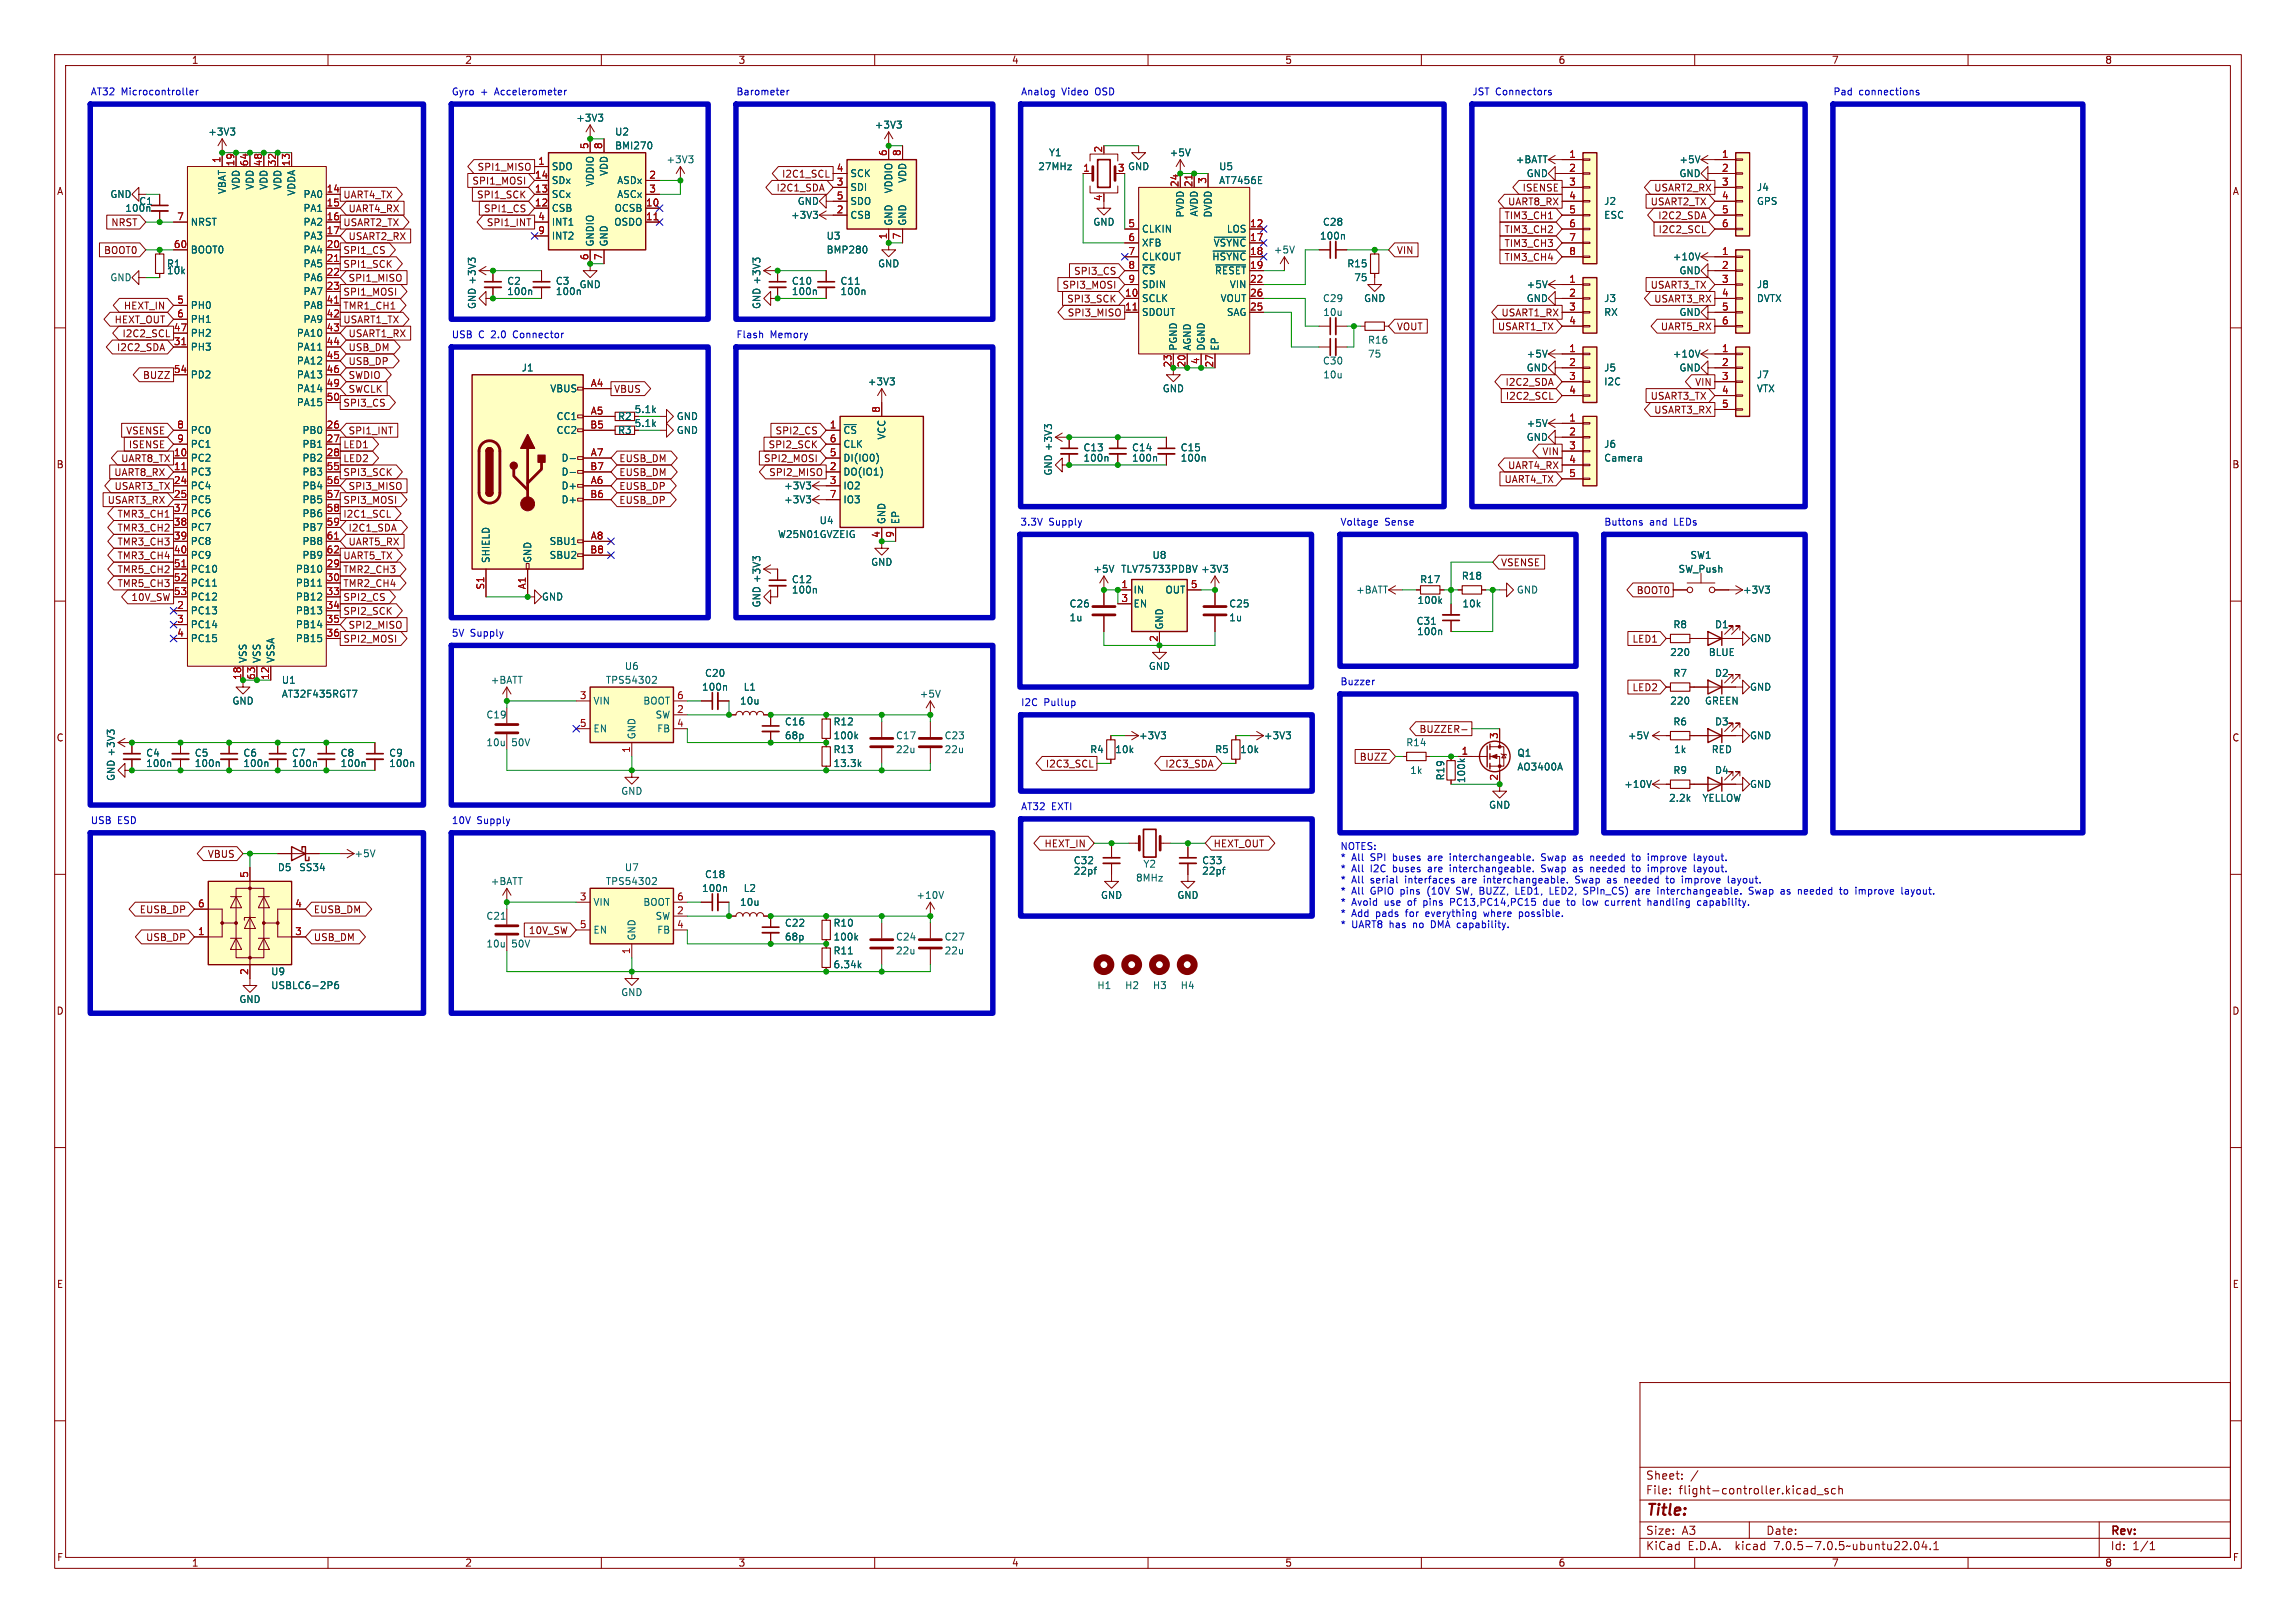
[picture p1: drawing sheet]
<svg xmlns="http://www.w3.org/2000/svg" width="420mm" height="297mm" viewBox="0 0 420 297" stroke-linecap="round" stroke-linejoin="round" font-family="sans-serif">
<defs><g id="words">
<text font-size="2.8" fill="#840000" x="301" y="277.8">Title:</text>
<g font-size="2.1" fill="#840000">
<text x="301" y="273.6">File:</text>
<text x="301" y="270.9">Sheet:</text>
<text x="307" y="273.6">flight-controller.kicad_sch</text>
<text x="301" y="281">Size:</text>
<text x="307.6" y="281">A3</text>
<text x="323" y="281">Date:</text>
<text x="386" y="281.2">Rev:</text>
<text x="301" y="283.8">KiCad</text>
<text x="308.6" y="283.8">E.D.A.</text>
<text x="317.4" y="283.8">kicad</text>
<text x="324.5" y="283.8">7.0.5-7.0.5~ubuntu22.04.1</text>
<text x="386" y="283.8">Id:</text>
<text x="390" y="283.8">1/1</text>
</g>
<g font-size="1.8" fill="#840000">
<text x="35" y="11.8">1</text>
<text x="85" y="11.8">2</text>
<text x="135" y="11.8">3</text>
<text x="185" y="11.8">4</text>
<text x="235" y="11.8">5</text>
<text x="285" y="11.8">6</text>
<text x="335" y="11.8">7</text>
<text x="385" y="11.8">8</text>
<text x="10.4" y="35.8">A</text>
<text x="86.4" y="33.9">SPI1_MOSI</text>
<text x="87.3" y="31.4">SPI1_MISO</text>
<text x="142" y="35.2">I2C1_SDA</text>
<text x="143" y="32.7">I2C1_SCL</text>
<text x="278.5" y="35.2">ISENSE</text>
<text x="302.6" y="35.2">USART2_RX</text>
<text x="408.4" y="35.8">A</text>
<text x="20.3" y="41.6">NRST</text>
<text x="62.7" y="41.6">USART2_TX</text>
<text x="62.7" y="36.5">UART4_TX</text>
<text x="63.7" y="39">UART4_RX</text>
<text x="87.2" y="36.5">SPI1_SCK</text>
<text x="88.5" y="39">SPI1_CS</text>
<text x="89" y="41.6">SPI1_INT</text>
<text x="275.2" y="40.3">TIM3_CH1</text>
<text x="275.8" y="37.7">UART8_RX</text>
<text x="301.9" y="37.7">USART2_TX</text>
<text x="303.3" y="40.3">I2C2_SDA</text>
<text x="19" y="46.6">BOOT0</text>
<text x="62.7" y="46.6">SPI1_CS</text>
<text x="63.7" y="44.1">USART2_RX</text>
<text x="255.4" y="46.6">VIN</text>
<text x="275.2" y="42.8">TIM3_CH2</text>
<text x="275.2" y="47.9">TIM3_CH4</text>
<text x="275.2" y="45.4">TIM3_CH3</text>
<text x="303.4" y="42.8">I2C2_SCL</text>
<text x="62.7" y="49.2">SPI1_SCK</text>
<text x="63.7" y="51.7">SPI1_MISO</text>
<text x="194.3" y="53">SPI3_MOSI</text>
<text x="196.4" y="50.4">SPI3_CS</text>
<text x="301.9" y="53">USART3_TX</text>
<text x="20.9" y="59.3">HEXT_OUT</text>
<text x="22.6" y="56.8">HEXT_IN</text>
<text x="62.7" y="54.3">SPI1_MOSI</text>
<text x="62.7" y="56.8">TMR1_CH1</text>
<text x="62.7" y="59.3">USART1_TX</text>
<text x="195.2" y="55.5">SPI3_SCK</text>
<text x="195.3" y="58.1">SPI3_MISO</text>
<text x="274.6" y="58.1">USART1_RX</text>
<text x="302.6" y="55.5">USART3_RX</text>
<text x="21.4" y="64.4">I2C2_SDA</text>
<text x="22.4" y="61.9">I2C2_SCL</text>
<text x="63.7" y="61.9">USART1_RX</text>
<text x="63.7" y="64.4">USB_DM</text>
<text x="255.4" y="60.6">VOUT</text>
<text x="274" y="60.6">USART1_TX</text>
<text x="303.8" y="60.6">UART5_RX</text>
<text x="26.1" y="69.5">BUZZ</text>
<text x="63.7" y="69.5">SWDIO</text>
<text x="63.7" y="67">USB_DP</text>
<text x="275.4" y="70.8">I2C2_SDA</text>
<text x="310.1" y="70.8">VIN</text>
<text x="62.7" y="74.6">SPI3_CS</text>
<text x="63.7" y="72">SWCLK</text>
<text x="112.2" y="72">VBUS</text>
<text x="116" y="75.8">5.1k</text>
<text x="275.4" y="73.3">I2C2_SCL</text>
<text x="301.9" y="73.3">USART3_TX</text>
<text x="302.6" y="75.8">USART3_RX</text>
<text x="23.1" y="79.7">VSENSE</text>
<text x="23.5" y="82.2">ISENSE</text>
<text x="62.7" y="82.2">LED1</text>
<text x="63.7" y="79.7">SPI1_INT</text>
<text x="116" y="78.3">5.1k</text>
<text x="140.6" y="82.2">SPI2_SCK</text>
<text x="141.8" y="79.7">SPI2_CS</text>
<text x="282.1" y="83.5">VIN</text>
<text x="10.3" y="85.8">B</text>
<text x="20.9" y="87.3">UART8_RX</text>
<text x="20.9" y="89.8">USART3_TX</text>
<text x="22.1" y="84.7">UART8_TX</text>
<text x="62.7" y="87.3">SPI3_SCK</text>
<text x="62.7" y="84.7">LED2</text>
<text x="63.7" y="89.8">SPI3_MISO</text>
<text x="113.2" y="84.7">EUSB_DM</text>
<text x="113.2" y="89.8">EUSB_DP</text>
<text x="113.2" y="87.3">EUSB_DM</text>
<text x="139.7" y="84.7">SPI2_MOSI</text>
<text x="140.7" y="87.3">SPI2_MISO</text>
<text x="275.2" y="88.5">UART4_TX</text>
<text x="275.8" y="86">UART4_RX</text>
<text x="408.3" y="85.8">B</text>
<text x="19.7" y="92.4">USART3_RX</text>
<text x="21.5" y="94.9">TMR3_CH1</text>
<text x="62.7" y="92.4">SPI3_MOSI</text>
<text x="62.7" y="94.9">I2C1_SCL</text>
<text x="113.2" y="92.4">EUSB_DP</text>
<text x="21.5" y="100">TMR3_CH3</text>
<text x="21.5" y="97.4">TMR3_CH2</text>
<text x="63.7" y="97.4">I2C1_SDA</text>
<text x="63.7" y="100">UART5_RX</text>
<text x="21.5" y="102.5">TMR3_CH4</text>
<text x="21.5" y="105.1">TMR5_CH2</text>
<text x="21.5" y="107.6">TMR5_CH3</text>
<text x="62.7" y="107.6">TMR2_CH4</text>
<text x="62.7" y="102.5">UART5_TX</text>
<text x="62.7" y="105.1">TMR2_CH3</text>
<text x="274.5" y="103.8">VSENSE</text>
<text x="24" y="110.1">10V_SW</text>
<text x="62.7" y="110.1">SPI2_CS</text>
<text x="62.7" y="112.7">SPI2_SCK</text>
<text x="299.4" y="108.9">BOOT0</text>
<text x="62.7" y="117.8">SPI2_MOSI</text>
<text x="63.7" y="115.2">SPI2_MISO</text>
<text x="298.6" y="117.8">LED1</text>
<text x="298.6" y="126.6">LED2</text>
<text x="10.3" y="135.8">C</text>
<text x="259.6" y="134.3">BUZZER-</text>
<text x="408.3" y="135.8">C</text>
<text x="191.3" y="140.6">I2C3_SCL</text>
<text x="213.1" y="140.6">I2C3_SDA</text>
<text x="248.7" y="139.3">BUZZ</text>
<text x="191" y="155.2">HEXT_IN</text>
<text x="221.9" y="155.2">HEXT_OUT</text>
<text x="38" y="157.1">VBUS</text>
<text x="25.5" y="167.3">EUSB_DP</text>
<text x="57.3" y="167.3">EUSB_DM</text>
<text x="26.7" y="172.4">USB_DP</text>
<text x="57.3" y="172.4">USB_DM</text>
<text x="96.7" y="171.1">10V_SW</text>
<text x="10.3" y="185.8">D</text>
<text x="408.3" y="185.8">D</text>
<text x="10.4" y="235.8">E</text>
<text x="408.3" y="235.8">E</text>
<text x="10.4" y="285.8">F</text>
<text x="35" y="286.8">1</text>
<text x="85" y="286.8">2</text>
<text x="135" y="286.8">3</text>
<text x="185" y="286.8">4</text>
<text x="235" y="286.8">5</text>
<text x="285" y="286.8">6</text>
<text x="335" y="286.8">7</text>
<text x="385" y="286.8">8</text>
<text x="408.4" y="285.8">F</text>
</g>
<g font-size="1.8" fill="#0000c2">
<text x="16.5" y="17.5">AT32</text>
<text x="22.1" y="17.5">Microcontroller</text>
<text x="82.5" y="17.5">Gyro</text>
<text x="87.8" y="17.5">+</text>
<text x="90.5" y="17.5">Accelerometer</text>
<text x="134.6" y="17.5">Barometer</text>
<text x="186.7" y="17.5">Analog</text>
<text x="194.1" y="17.5">Video</text>
<text x="200.3" y="17.5">OSD</text>
<text x="269.2" y="17.5">JST Connectors</text>
<text x="335.3" y="17.5">Pad</text>
<text x="339.9" y="17.5">connections</text>
<text x="82.5" y="62">USB</text>
<text x="87.5" y="62">C 2.0</text>
<text x="93.9" y="62">Connector</text>
<text x="134.6" y="62">Flash</text>
<text x="140.8" y="62">Memory</text>
<text x="186.6" y="96.3">3.3V</text>
<text x="191.8" y="96.3">Supply</text>
<text x="245.1" y="96.3">Voltage</text>
<text x="253.2" y="96.3">Sense</text>
<text x="293.4" y="96.3">Buttons</text>
<text x="301.7" y="96.3">and</text>
<text x="306.2" y="96.3">LEDs</text>
<text x="82.5" y="116.6">5V Supply</text>
<text x="245.1" y="125.5">Buzzer</text>
<text x="186.7" y="129.3">I2C</text>
<text x="190.9" y="129.3">Pullup</text>
<text x="186.7" y="148.3">AT32</text>
<text x="192.3" y="148.3">EXTI</text>
<text x="16.5" y="150.9">USB</text>
<text x="21.4" y="150.9">ESD</text>
<text x="82.5" y="150.9">10V</text>
<text x="87.2" y="150.9">Supply</text>
<text x="245.1" y="155.6">NOTES:</text>
<text x="245.1" y="157.7">*</text>
<text x="245.1" y="159.7">*</text>
<text x="245.1" y="161.8">*</text>
<text x="247.2" y="157.7">All</text>
<text x="247.2" y="159.7">All</text>
<text x="247.2" y="161.8">All</text>
<text x="250.7" y="157.7">SPI</text>
<text x="250.7" y="159.7">I2C</text>
<text x="250.7" y="161.8">serial</text>
<text x="254.9" y="157.7">buses</text>
<text x="254.9" y="159.7">buses</text>
<text x="257.1" y="161.8">interfaces</text>
<text x="261.4" y="157.7">are</text>
<text x="261.4" y="159.7">are</text>
<text x="265.5" y="157.7">interchangeable.</text>
<text x="265.5" y="159.7">interchangeable.</text>
<text x="267.6" y="161.8">are</text>
<text x="271.7" y="161.8">interchangeable.</text>
<text x="282.4" y="157.7">Swap</text>
<text x="282.4" y="159.7">Swap</text>
<text x="288.3" y="157.7">as</text>
<text x="288.3" y="159.7">as</text>
<text x="288.6" y="161.8">Swap</text>
<text x="291.6" y="157.7">needed</text>
<text x="291.6" y="159.7">needed</text>
<text x="294.6" y="161.8">as</text>
<text x="297.8" y="161.8">needed</text>
<text x="299.4" y="157.7">to</text>
<text x="299.4" y="159.7">to</text>
<text x="302.4" y="157.7">improve</text>
<text x="302.4" y="159.7">improve</text>
<text x="305.6" y="161.8">to</text>
<text x="308.6" y="161.8">improve</text>
<text x="310.9" y="157.7">layout.</text>
<text x="310.9" y="159.7">layout.</text>
<text x="317.1" y="161.8">layout.</text>
<text x="245.1" y="163.8">*</text>
<text x="245.1" y="165.8">*</text>
<text x="245.1" y="167.9">*</text>
<text x="247.2" y="163.8">All</text>
<text x="247.2" y="165.8">Avoid</text>
<text x="247.2" y="167.9">Add</text>
<text x="250.7" y="163.8">GPIO pins</text>
<text x="251.7" y="167.9">pads</text>
<text x="253.2" y="165.8">use</text>
<text x="257.2" y="167.9">for</text>
<text x="257.6" y="165.8">of</text>
<text x="260.6" y="165.8">pins</text>
<text x="261" y="167.9">everything</text>
<text x="261.3" y="163.8">(10V</text>
<text x="265.6" y="165.8">PC13,PC14,PC15</text>
<text x="266.7" y="163.8">SW, BUZZ,</text>
<text x="271.7" y="167.9">where</text>
<text x="277.8" y="163.8">LED1,</text>
<text x="278.3" y="167.9">possible.</text>
<text x="282.8" y="165.8">due</text>
<text x="284.2" y="163.8">LED2,</text>
<text x="287.2" y="165.8">to</text>
<text x="290.2" y="165.8">low</text>
<text x="290.5" y="163.8">SPIn_CS)</text>
<text x="294.5" y="165.8">current</text>
<text x="300.1" y="163.8">are</text>
<text x="302.3" y="165.8">handling</text>
<text x="304.3" y="163.8">interchangeable.</text>
<text x="311.6" y="165.8">capability.</text>
<text x="321.1" y="163.8">Swap</text>
<text x="327.1" y="163.8">as</text>
<text x="330.3" y="163.8">needed</text>
<text x="338.2" y="163.8">to</text>
<text x="341.1" y="163.8">improve</text>
<text x="349.7" y="163.8">layout.</text>
<text x="245.1" y="169.9">*</text>
<text x="247.2" y="169.9">UART8 has</text>
<text x="258.6" y="169.9">no</text>
<text x="261.9" y="169.9">DMA capability.</text>
</g>
<g font-size="1.8" fill="#006464">
<text x="105.3" y="22.4">+3V3</text>
<text x="160" y="23.7">+3V3</text>
<text x="38" y="25">+3V3</text>
<text x="112.5" y="27.5">BMI270</text>
<text x="112.5" y="25">U2</text>
<text x="191.8" y="28.8">Y1</text>
<text x="213.9" y="28.8">+5V</text>
<text x="41.5" y="35.5" transform="rotate(-90 41.5 35.5)">VBAT</text>
<text x="44" y="34.7" transform="rotate(-90 44 34.7)">VDD</text>
<text x="46.5" y="34.7" transform="rotate(-90 46.5 34.7)">VDD</text>
<text x="49.1" y="34.7" transform="rotate(-90 49.1 34.7)">VDD</text>
<text x="51.6" y="34.7" transform="rotate(-90 51.6 34.7)">VDD</text>
<text x="54.2" y="35.8" transform="rotate(-90 54.2 35.8)">VDDA</text>
<text x="100.8" y="31.3">SDO</text>
<text x="100.8" y="33.8">SDx</text>
<text x="108.8" y="34.1" transform="rotate(-90 108.8 34.1)">VDDIO</text>
<text x="111.3" y="32.2" transform="rotate(-90 111.3 32.2)">VDD</text>
<text x="112.9" y="33.8">ASDx</text>
<text x="121.9" y="30">+3V3</text>
<text x="155.4" y="35.1">SDI</text>
<text x="155.4" y="32.6">SCK</text>
<text x="163.4" y="35.4" transform="rotate(-90 163.4 35.4)">VDDIO</text>
<text x="165.9" y="33.5" transform="rotate(-90 165.9 33.5)">VDD</text>
<text x="189.9" y="31.3">27MHz</text>
<text x="204.4" y="31.5">3 GND</text>
<text x="222.9" y="31.3">U5</text>
<text x="222.9" y="33.8">AT7456E</text>
<text x="277.2" y="30">+BATT</text>
<text x="279.2" y="32.6">GND</text>
<text x="307.1" y="32.6">GND</text>
<text x="307.1" y="30">+5V</text>
<text x="321.3" y="35.1">J4</text>
<text x="20.1" y="36.4">GND</text>
<text x="22.9" y="38.9">100n</text>
<text x="25.4" y="37.7">C1</text>
<text x="34.8" y="41.5">NRST</text>
<text x="55.5" y="36.4">PA0</text>
<text x="55.5" y="38.9">PA1</text>
<text x="55.5" y="41.5">PA2</text>
<text x="100.8" y="38.9">CSB</text>
<text x="100.8" y="36.4">SCx</text>
<text x="100.8" y="41.5">INT1</text>
<text x="112.3" y="41.5">OSDO</text>
<text x="112.4" y="38.9">OCSB</text>
<text x="112.9" y="36.4">ASCx</text>
<text x="144.6" y="40.2">+3V3</text>
<text x="145.9" y="37.7">GND</text>
<text x="155.4" y="40.2">CSB</text>
<text x="155.4" y="37.7">SDO</text>
<text x="163.4" y="41.4" transform="rotate(-90 163.4 41.4)">GND</text>
<text x="165.9" y="41.4" transform="rotate(-90 165.9 41.4)">GND</text>
<text x="199.9" y="41.5">GND</text>
<text x="216.7" y="39.8" transform="rotate(-90 216.7 39.8)">PVDD</text>
<text x="219.3" y="39.6" transform="rotate(-90 219.3 39.6)">AVDD</text>
<text x="221.8" y="39.8" transform="rotate(-90 221.8 39.8)">DVDD</text>
<text x="241.9" y="41.5">C28</text>
<text x="293.4" y="37.7">J2</text>
<text x="293.4" y="40.2">ESC</text>
<text x="321.3" y="37.7">GPS</text>
<text x="34.8" y="46.5">BOOT0</text>
<text x="55.5" y="44">PA3</text>
<text x="55.5" y="46.5">PA4</text>
<text x="100.8" y="44">INT2</text>
<text x="108.8" y="45.2" transform="rotate(-90 108.8 45.2)">GNDIO</text>
<text x="111.3" y="45.2" transform="rotate(-90 111.3 45.2)">GND</text>
<text x="151.1" y="44">U3</text>
<text x="151.1" y="46.5">BMP280</text>
<text x="208.8" y="42.7">CLKIN</text>
<text x="208.8" y="45.3">XFB</text>
<text x="208.8" y="47.8">CLKOUT</text>
<text x="221.7" y="47.8">~{HSYNC}</text>
<text x="222" y="45.3">~{VSYNC}</text>
<text x="224.4" y="42.7">LOS</text>
<text x="233" y="46.5">+5V</text>
<text x="241.4" y="44">100n</text>
<text x="305.9" y="47.8">+10V</text>
<text x="20.1" y="51.6">GND</text>
<text x="30.5" y="49.1">R1</text>
<text x="30.5" y="50.4">10k</text>
<text x="55.5" y="49.1">PA5</text>
<text x="55.5" y="51.6">PA6</text>
<text x="92.7" y="52.3">C2</text>
<text x="101.6" y="52.3">C3</text>
<text x="106" y="52.9">GND</text>
<text x="144.8" y="52.3">C10</text>
<text x="153.7" y="52.3">C11</text>
<text x="160.6" y="49.1">GND</text>
<text x="208.8" y="52.9">SDIN</text>
<text x="208.8" y="50.4">~{CS}</text>
<text x="222.2" y="50.4">~{RESET}</text>
<text x="224.9" y="52.9">VIN</text>
<text x="246.4" y="49.1">R15</text>
<text x="247.7" y="51.6">75</text>
<text x="279.2" y="52.9">+5V</text>
<text x="307.1" y="50.4">GND</text>
<text x="321.3" y="52.9">J8</text>
<text x="34.8" y="56.7">PH0</text>
<text x="34.8" y="59.2">PH1</text>
<text x="55.5" y="54.2">PA7</text>
<text x="55.5" y="56.7">PA8</text>
<text x="55.5" y="59.2">PA9</text>
<text x="87.2" y="56.6" transform="rotate(-90 87.2 56.6)">GND +3V3</text>
<text x="92.7" y="54.2">100n</text>
<text x="101.6" y="54.2">100n</text>
<text x="139.3" y="56.6" transform="rotate(-90 139.3 56.6)">GND +3V3</text>
<text x="144.8" y="54.2">100n</text>
<text x="153.7" y="54.2">100n</text>
<text x="208.8" y="55.4">SCLK</text>
<text x="208.8" y="58">SDOUT</text>
<text x="223.2" y="55.4">VOUT</text>
<text x="224.4" y="58">SAG</text>
<text x="241.9" y="55.4">C29</text>
<text x="242" y="58">10u</text>
<text x="249.5" y="55.4">GND</text>
<text x="279.2" y="55.4">GND</text>
<text x="293.4" y="55.4">J3</text>
<text x="293.4" y="58">RX</text>
<text x="307.1" y="58">GND</text>
<text x="321.3" y="55.4">DVTX</text>
<text x="34.8" y="64.3">PH3</text>
<text x="34.8" y="61.8">PH2</text>
<text x="54.3" y="61.8">PA10</text>
<text x="54.3" y="64.3">PA11</text>
<text x="215.5" y="64.3" transform="rotate(-90 215.5 64.3)">PGND</text>
<text x="218" y="64.3" transform="rotate(-90 218 64.3)">AGND</text>
<text x="220.5" y="64.3" transform="rotate(-90 220.5 64.3)">DGND</text>
<text x="223.1" y="64.3" transform="rotate(-90 223.1 64.3)">EP</text>
<text x="250.2" y="63.1">R16</text>
<text x="250.2" y="65.6">75</text>
<text x="279.2" y="65.6">+5V</text>
<text x="305.9" y="65.6">+10V</text>
<text x="34.8" y="69.4">PD2</text>
<text x="54.3" y="66.9">PA12</text>
<text x="54.3" y="69.4">PA13</text>
<text x="54.3" y="71.9">PA14</text>
<text x="95.4" y="68.1">J1</text>
<text x="100.6" y="71.9">VBUS</text>
<text x="158.7" y="70.7">+3V3</text>
<text x="212.6" y="71.9">GND</text>
<text x="241.9" y="66.9">C30</text>
<text x="242" y="69.4">10u</text>
<text x="279.2" y="68.1">GND</text>
<text x="293.4" y="68.1">J5</text>
<text x="293.4" y="70.7">I2C</text>
<text x="307.1" y="68.1">GND</text>
<text x="321.3" y="69.4">J7</text>
<text x="321.3" y="71.9">VTX</text>
<text x="54.3" y="74.5">PA15</text>
<text x="101.8" y="77">CC1</text>
<text x="113" y="77">R2</text>
<text x="123.7" y="77">GND</text>
<text x="34.8" y="79.6">PC0</text>
<text x="34.8" y="82.1">PC1</text>
<text x="55.3" y="79.6">PB0</text>
<text x="55.3" y="82.1">PB1</text>
<text x="101.8" y="79.6">CC2</text>
<text x="113" y="79.6">R3</text>
<text x="123.7" y="79.6">GND</text>
<text x="154.2" y="79.6">~{CS}</text>
<text x="154.2" y="82.1">CLK</text>
<text x="162.1" y="80.5" transform="rotate(-90 162.1 80.5)">VCC</text>
<text x="198.1" y="82.7">C13</text>
<text x="207" y="82.7">C14</text>
<text x="215.9" y="82.7">C15</text>
<text x="279.2" y="78.3">+5V</text>
<text x="279.2" y="80.8">GND</text>
<text x="293.4" y="82.1">J6</text>
<text x="34.8" y="84.6">PC2</text>
<text x="34.8" y="87.2">PC3</text>
<text x="34.8" y="89.7">PC4</text>
<text x="55.3" y="84.6">PB2</text>
<text x="55.3" y="87.2">PB3</text>
<text x="55.3" y="89.7">PB4</text>
<text x="102.7" y="89.7">D+</text>
<text x="102.7" y="84.6">D-</text>
<text x="102.7" y="87.2">D-</text>
<text x="143.4" y="89.7">+3V3</text>
<text x="154.2" y="87.2">DO(IO1)</text>
<text x="154.2" y="89.7">IO2</text>
<text x="154.2" y="84.6">DI(IO0)</text>
<text x="192.6" y="87.1" transform="rotate(-90 192.6 87.1)">GND +3V3</text>
<text x="198.1" y="84.6">100n</text>
<text x="207" y="84.6">100n</text>
<text x="215.9" y="84.6">100n</text>
<text x="293.4" y="84.6">Camera</text>
<text x="34.8" y="92.3">PC5</text>
<text x="34.8" y="94.8">PC6</text>
<text x="55.3" y="92.3">PB5</text>
<text x="55.3" y="94.8">PB6</text>
<text x="102.7" y="92.3">D+</text>
<text x="143.4" y="92.3">+3V3</text>
<text x="154.2" y="92.3">IO3</text>
<text x="34.8" y="97.3">PC7</text>
<text x="34.8" y="99.9">PC8</text>
<text x="55.3" y="97.3">PB7</text>
<text x="55.3" y="99.9">PB8</text>
<text x="100.5" y="99.9">SBU1</text>
<text x="142.2" y="98.6">W25N01GVZEIG</text>
<text x="149.9" y="96.1">U4</text>
<text x="162.1" y="96" transform="rotate(-90 162.1 96)">GND</text>
<text x="164.7" y="96" transform="rotate(-90 164.7 96)">EP</text>
<text x="34.8" y="102.4">PC9</text>
<text x="34.8" y="105">PC10</text>
<text x="34.8" y="107.5">PC11</text>
<text x="54.1" y="105">PB10</text>
<text x="54.1" y="107.5">PB11</text>
<text x="55.3" y="102.4">PB9</text>
<text x="89.7" y="103.1" transform="rotate(-90 89.7 103.1)">SHIELD</text>
<text x="97.3" y="103.1" transform="rotate(-90 97.3 103.1)">GND</text>
<text x="100.5" y="102.4">SBU2</text>
<text x="144.8" y="106.9">C12</text>
<text x="159.3" y="103.7">GND</text>
<text x="199.9" y="105">+5V</text>
<text x="205" y="105">TLV75733PDBV</text>
<text x="210.8" y="102.4">U8</text>
<text x="219.6" y="105">+3V3</text>
<text x="259.7" y="106.9">R17</text>
<text x="267.3" y="106.2">R18</text>
<text x="307" y="105">SW_Push</text>
<text x="309.2" y="102.4">SW1</text>
<text x="34.8" y="110">PC12</text>
<text x="34.8" y="112.6">PC13</text>
<text x="54.1" y="110">PB12</text>
<text x="54.1" y="112.6">PB13</text>
<text x="99.1" y="110">GND</text>
<text x="139.3" y="111.2" transform="rotate(-90 139.3 111.2)">GND +3V3</text>
<text x="144.8" y="108.8">100n</text>
<text x="195.6" y="111.3">C26</text>
<text x="195.6" y="113.9">1u</text>
<text x="207.3" y="108.8">IN</text>
<text x="207.3" y="111.3">EN</text>
<text x="213.2" y="108.8">OUT</text>
<text x="224.8" y="111.3">C25</text>
<text x="224.8" y="113.9">1u</text>
<text x="248" y="108.8">+BATT</text>
<text x="259.2" y="110.7">100k</text>
<text x="267.5" y="111.3">10k</text>
<text x="277.4" y="108.8">GND</text>
<text x="318.8" y="108.8">+3V3</text>
<text x="34.8" y="115.1">PC14</text>
<text x="34.8" y="117.7">PC15</text>
<text x="54.1" y="115.1">PB14</text>
<text x="54.1" y="117.7">PB15</text>
<text x="212.9" y="115.3" transform="rotate(-90 212.9 115.3)">GND</text>
<text x="259.1" y="114.5">C31</text>
<text x="259.2" y="116.4">100n</text>
<text x="306" y="115.1">R8</text>
<text x="313.7" y="115.1">D1</text>
<text x="320" y="117.7">GND</text>
<text x="45.3" y="121.4" transform="rotate(-90 45.3 121.4)">VSS</text>
<text x="47.8" y="121.4" transform="rotate(-90 47.8 121.4)">VSS</text>
<text x="50.4" y="121.4" transform="rotate(-90 50.4 121.4)">VSSA</text>
<text x="51.5" y="125.3">U1</text>
<text x="89.7" y="125.3">+BATT</text>
<text x="110.8" y="125.3">TPS54302</text>
<text x="114.2" y="122.7">U6</text>
<text x="128.9" y="124">C20</text>
<text x="210.1" y="122.7">GND</text>
<text x="305.5" y="120.2">220</text>
<text x="306" y="124">R7</text>
<text x="312.5" y="120.2">BLUE</text>
<text x="313.7" y="124">D2</text>
<text x="42.5" y="129.1">GND</text>
<text x="51.5" y="127.8">AT32F435RGT7</text>
<text x="88.9" y="131.6">C19</text>
<text x="108.5" y="129.1">VIN</text>
<text x="117.7" y="129.1">BOOT</text>
<text x="119.9" y="131.6">SW</text>
<text x="128.4" y="126.6">100n</text>
<text x="135.3" y="129.1">10u</text>
<text x="136" y="126.6">L1</text>
<text x="168.2" y="127.8">+5V</text>
<text x="305.5" y="129.1">220</text>
<text x="311.8" y="129.1">GREEN</text>
<text x="320" y="126.6">GND</text>
<text x="88.9" y="136.7">10u</text>
<text x="93.6" y="136.7">50V</text>
<text x="108.5" y="134.2">EN</text>
<text x="116.4" y="135.4" transform="rotate(-90 116.4 135.4)">GND</text>
<text x="120.2" y="134.2">FB</text>
<text x="143.5" y="132.9">C16</text>
<text x="143.5" y="135.4">68p</text>
<text x="152.4" y="138">R13</text>
<text x="152.4" y="132.9">R12</text>
<text x="152.4" y="135.4">100k</text>
<text x="163.8" y="135.4">C17</text>
<text x="163.8" y="138">22u</text>
<text x="172.7" y="135.4">C23</text>
<text x="172.7" y="138">22u</text>
<text x="199.4" y="138">R4</text>
<text x="204" y="138">10k</text>
<text x="208.3" y="135.4">+3V3</text>
<text x="222.2" y="138">R5</text>
<text x="226.8" y="138">10k</text>
<text x="231.1" y="135.4">+3V3</text>
<text x="257.2" y="136.7">R14</text>
<text x="297.7" y="135.4">+5V</text>
<text x="306" y="132.9">R6</text>
<text x="306.2" y="138">1k</text>
<text x="313.1" y="138">RED</text>
<text x="313.7" y="132.9">D3</text>
<text x="320" y="135.4">GND</text>
<text x="21.1" y="143" transform="rotate(-90 21.1 143)">GND +3V3</text>
<text x="26.7" y="138.6">C4</text>
<text x="26.7" y="140.5">100n</text>
<text x="35.6" y="138.6">C5</text>
<text x="35.6" y="140.5">100n</text>
<text x="44.5" y="138.6">C6</text>
<text x="44.5" y="140.5">100n</text>
<text x="53.3" y="138.6">C7</text>
<text x="53.3" y="140.5">100n</text>
<text x="62.2" y="138.6">C8</text>
<text x="62.2" y="140.5">100n</text>
<text x="71.1" y="138.6">C9</text>
<text x="71.1" y="140.5">100n</text>
<text x="152.4" y="140.5">13.3k</text>
<text x="257.9" y="141.8">1k</text>
<text x="264.4" y="142.9" transform="rotate(-90 264.4 142.9)">R19</text>
<text x="268.2" y="143.4" transform="rotate(-90 268.2 143.4)">100k</text>
<text x="277.5" y="138.6">Q1</text>
<text x="277.5" y="141.2">AO3400A</text>
<text x="306" y="141.8">R9</text>
<text x="313.7" y="141.8">D4</text>
<text x="113.6" y="145.6">GND</text>
<text x="272.3" y="148.1">GND</text>
<text x="297" y="144.3">+10V</text>
<text x="305.2" y="146.9">2.2k</text>
<text x="311.4" y="146.9">YELLOW</text>
<text x="320" y="144.3">GND</text>
<text x="50.8" y="159.6">D5</text>
<text x="54.7" y="159.6">SS34</text>
<text x="64.8" y="157">+5V</text>
<text x="114.2" y="159.6">U7</text>
<text x="128.9" y="160.8">C18</text>
<text x="196.3" y="158.3">C32</text>
<text x="196.3" y="160.2">22pf</text>
<text x="207.7" y="161.5">8MHz</text>
<text x="209.1" y="158.9">Y2</text>
<text x="219.8" y="158.3">C33</text>
<text x="219.8" y="160.2">22pf</text>
<text x="89.7" y="162.1">+BATT</text>
<text x="108.5" y="165.9">VIN</text>
<text x="110.8" y="162.1">TPS54302</text>
<text x="117.7" y="165.9">BOOT</text>
<text x="128.4" y="163.4">100n</text>
<text x="135.3" y="165.9">10u</text>
<text x="136" y="163.4">L2</text>
<text x="167.6" y="164.7">+10V</text>
<text x="201.3" y="164.7">GND</text>
<text x="215.3" y="164.7">GND</text>
<text x="88.9" y="168.5">C21</text>
<text x="88.9" y="173.5">10u</text>
<text x="93.6" y="173.5">50V</text>
<text x="108.5" y="171">EN</text>
<text x="116.4" y="172.2" transform="rotate(-90 116.4 172.2)">GND</text>
<text x="119.9" y="168.5">SW</text>
<text x="120.2" y="171">FB</text>
<text x="143.5" y="169.7">C22</text>
<text x="143.5" y="172.3">68p</text>
<text x="152.4" y="169.7">R10</text>
<text x="152.4" y="172.3">100k</text>
<text x="163.8" y="172.3">C24</text>
<text x="172.7" y="172.3">C27</text>
<text x="49.5" y="178.6">U9</text>
<text x="152.4" y="174.8">R11</text>
<text x="152.4" y="177.4">6.34k</text>
<text x="163.8" y="174.8">22u</text>
<text x="172.7" y="174.8">22u</text>
<text x="43.7" y="183.7">GND</text>
<text x="49.5" y="181.2">USBLC6-2P6</text>
<text x="113.6" y="182.4">GND</text>
<text x="200.7" y="181.2">H1</text>
<text x="205.7" y="181.2">H2</text>
<text x="210.8" y="181.2">H3</text>
<text x="215.9" y="181.2">H4</text>
</g>
<g font-size="1.8" fill="#a90000">
<text x="40.4" y="29.9" transform="rotate(-90 40.4 29.9)">1</text>
<text x="107.7" y="27.3" transform="rotate(-90 107.7 27.3)">5</text>
<text x="110.2" y="27.3" transform="rotate(-90 110.2 27.3)">8</text>
<text x="162.3" y="28.6" transform="rotate(-90 162.3 28.6)">6</text>
<text x="164.8" y="28.6" transform="rotate(-90 164.8 28.6)">8</text>
<text x="201.7" y="28" transform="rotate(-90 201.7 28)">2</text>
<text x="287" y="29">1</text>
<text x="314.9" y="29">1</text>
<text x="42.9" y="30.5" transform="rotate(-90 42.9 30.5)">19</text>
<text x="45.5" y="30.5" transform="rotate(-90 45.5 30.5)">64</text>
<text x="48" y="30.5" transform="rotate(-90 48 30.5)">48</text>
<text x="50.5" y="30.5" transform="rotate(-90 50.5 30.5)">32</text>
<text x="53.1" y="30.5" transform="rotate(-90 53.1 30.5)">13</text>
<text x="59.7" y="35.3">14</text>
<text x="97.8" y="35.3">13</text>
<text x="97.8" y="32.8">14</text>
<text x="98.4" y="30.2">1</text>
<text x="118.7" y="32.8">2</text>
<text x="118.7" y="35.3">3</text>
<text x="153" y="34">3</text>
<text x="153" y="31.5">4</text>
<text x="198.1" y="31.5">1</text>
<text x="215.6" y="34.3" transform="rotate(-90 215.6 34.3)">24</text>
<text x="218.2" y="34.3" transform="rotate(-90 218.2 34.3)">21</text>
<text x="220.7" y="33.7" transform="rotate(-90 220.7 33.7)">3</text>
<text x="287" y="31.5">2</text>
<text x="287" y="34">3</text>
<text x="314.9" y="31.5">2</text>
<text x="314.9" y="34">3</text>
<text x="32.4" y="40.4">7</text>
<text x="59.7" y="37.8">15</text>
<text x="59.7" y="40.4">16</text>
<text x="97.8" y="37.8">12</text>
<text x="98.4" y="40.4">4</text>
<text x="118.1" y="37.8">10</text>
<text x="118.1" y="40.4">11</text>
<text x="153" y="39.1">2</text>
<text x="153" y="36.6">5</text>
<text x="201.7" y="36.9" transform="rotate(-90 201.7 36.9)">4</text>
<text x="206.3" y="41.7">5</text>
<text x="228.6" y="41.7">12</text>
<text x="287" y="36.6">4</text>
<text x="287" y="39.1">5</text>
<text x="287" y="41.7">6</text>
<text x="314.9" y="36.6">4</text>
<text x="314.9" y="39.1">5</text>
<text x="314.9" y="41.7">6</text>
<text x="31.7" y="45.5">60</text>
<text x="59.7" y="42.9">17</text>
<text x="59.7" y="45.5">20</text>
<text x="98.4" y="42.9">9</text>
<text x="107.7" y="47.7" transform="rotate(-90 107.7 47.7)">6</text>
<text x="110.2" y="47.7" transform="rotate(-90 110.2 47.7)">7</text>
<text x="162.3" y="43.8" transform="rotate(-90 162.3 43.8)">1</text>
<text x="164.8" y="43.8" transform="rotate(-90 164.8 43.8)">7</text>
<text x="206.3" y="44.2">6</text>
<text x="206.3" y="46.7">7</text>
<text x="228.6" y="44.2">17</text>
<text x="228.6" y="46.7">18</text>
<text x="287" y="44.2">7</text>
<text x="287" y="46.7">8</text>
<text x="314.9" y="46.7">1</text>
<text x="59.7" y="48">21</text>
<text x="59.7" y="50.5">22</text>
<text x="59.7" y="53.1">23</text>
<text x="206.3" y="51.8">9</text>
<text x="206.3" y="49.3">8</text>
<text x="228.6" y="49.3">19</text>
<text x="228.6" y="51.8">22</text>
<text x="287" y="51.8">1</text>
<text x="314.9" y="49.3">2</text>
<text x="314.9" y="51.8">3</text>
<text x="32.4" y="55.6">5</text>
<text x="32.4" y="58.2">6</text>
<text x="59.7" y="55.6">41</text>
<text x="59.7" y="58.2">42</text>
<text x="205.7" y="54.4">10</text>
<text x="205.7" y="56.9">11</text>
<text x="228.6" y="56.9">25</text>
<text x="228.6" y="54.4">26</text>
<text x="287" y="54.4">2</text>
<text x="287" y="56.9">3</text>
<text x="287" y="59.4">4</text>
<text x="314.9" y="54.4">4</text>
<text x="314.9" y="56.9">5</text>
<text x="314.9" y="59.4">6</text>
<text x="31.7" y="63.2">31</text>
<text x="31.7" y="60.7">47</text>
<text x="59.7" y="60.7">43</text>
<text x="59.7" y="63.2">44</text>
<text x="59.7" y="65.8">45</text>
<text x="287" y="64.5">1</text>
<text x="314.9" y="64.5">1</text>
<text x="31.7" y="68.3">54</text>
<text x="59.7" y="68.3">46</text>
<text x="59.7" y="70.9">49</text>
<text x="108" y="70.9">A4</text>
<text x="214.4" y="67.3" transform="rotate(-90 214.4 67.3)">23</text>
<text x="216.9" y="67.3" transform="rotate(-90 216.9 67.3)">20</text>
<text x="219.5" y="66.7" transform="rotate(-90 219.5 66.7)">4</text>
<text x="222" y="67.3" transform="rotate(-90 222 67.3)">27</text>
<text x="287" y="67.1">2</text>
<text x="287" y="69.6">3</text>
<text x="314.9" y="67.1">2</text>
<text x="314.9" y="69.6">3</text>
<text x="59.7" y="73.4">50</text>
<text x="108" y="75.9">A5</text>
<text x="161" y="75.6" transform="rotate(-90 161 75.6)">8</text>
<text x="287" y="72.1">4</text>
<text x="287" y="77.2">1</text>
<text x="314.9" y="72.1">4</text>
<text x="314.9" y="74.7">5</text>
<text x="31.7" y="83.6">10</text>
<text x="32.4" y="78.5">8</text>
<text x="32.4" y="81">9</text>
<text x="59.7" y="78.5">26</text>
<text x="59.7" y="81">27</text>
<text x="59.7" y="83.6">28</text>
<text x="107.9" y="78.5">B5</text>
<text x="108" y="83.6">A7</text>
<text x="151.7" y="78.5">1</text>
<text x="151.7" y="83.6">5</text>
<text x="151.7" y="81">6</text>
<text x="287" y="79.8">2</text>
<text x="287" y="82.3">3</text>
<text x="31.7" y="86.1">11</text>
<text x="31.7" y="88.6">24</text>
<text x="59.7" y="86.1">55</text>
<text x="59.7" y="88.6">56</text>
<text x="107.9" y="86.1">B7</text>
<text x="108" y="88.6">A6</text>
<text x="151.7" y="86.1">2</text>
<text x="151.7" y="88.6">3</text>
<text x="287" y="84.8">4</text>
<text x="287" y="87.4">5</text>
<text x="31.7" y="91.2">25</text>
<text x="31.7" y="93.7">37</text>
<text x="59.7" y="91.2">57</text>
<text x="59.7" y="93.7">58</text>
<text x="107.9" y="91.2">B6</text>
<text x="151.7" y="91.2">7</text>
<text x="31.7" y="96.3">38</text>
<text x="31.7" y="98.8">39</text>
<text x="31.7" y="101.3">40</text>
<text x="59.7" y="96.3">59</text>
<text x="59.7" y="98.8">61</text>
<text x="59.7" y="101.3">62</text>
<text x="107.9" y="101.3">B8</text>
<text x="108" y="98.8">A8</text>
<text x="161" y="98.5" transform="rotate(-90 161 98.5)">4</text>
<text x="163.6" y="98.5" transform="rotate(-90 163.6 98.5)">9</text>
<text x="31.7" y="103.9">51</text>
<text x="31.7" y="106.4">52</text>
<text x="59.7" y="103.9">29</text>
<text x="59.7" y="106.4">30</text>
<text x="88.6" y="108" transform="rotate(-90 88.6 108)">S1</text>
<text x="96.3" y="107.9" transform="rotate(-90 96.3 107.9)">A1</text>
<text x="205.1" y="107.7">1</text>
<text x="217.8" y="107.7">5</text>
<text x="31.7" y="109">53</text>
<text x="32.4" y="111.5">2</text>
<text x="59.7" y="109">33</text>
<text x="59.7" y="111.5">34</text>
<text x="205.1" y="110.2">3</text>
<text x="32.4" y="114">3</text>
<text x="32.4" y="116.6">4</text>
<text x="59.7" y="114">35</text>
<text x="59.7" y="116.6">36</text>
<text x="211.8" y="117.5" transform="rotate(-90 211.8 117.5)">2</text>
<text x="44.2" y="124.5" transform="rotate(-90 44.2 124.5)">18</text>
<text x="46.7" y="124.5" transform="rotate(-90 46.7 124.5)">63</text>
<text x="49.3" y="124.5" transform="rotate(-90 49.3 124.5)">12</text>
<text x="106" y="128">3</text>
<text x="123.8" y="130.6">2</text>
<text x="123.8" y="128">6</text>
<text x="106" y="133.1">5</text>
<text x="115.3" y="137.8" transform="rotate(-90 115.3 137.8)">1</text>
<text x="123.8" y="133.1">4</text>
<text x="274.1" y="135.3" transform="rotate(-90 274.1 135.3)">3</text>
<text x="267.3" y="138.2">1</text>
<text x="274.1" y="142.9" transform="rotate(-90 274.1 142.9)">2</text>
<text x="45.5" y="160.7" transform="rotate(-90 45.5 160.7)">5</text>
<text x="36.2" y="166.1">6</text>
<text x="53.9" y="166.1">4</text>
<text x="106" y="164.8">3</text>
<text x="123.8" y="167.4">2</text>
<text x="123.8" y="164.8">6</text>
<text x="36.2" y="171.2">1</text>
<text x="53.9" y="171.2">3</text>
<text x="106" y="169.9">5</text>
<text x="123.8" y="169.9">4</text>
<text x="45.5" y="178.5" transform="rotate(-90 45.5 178.5)">2</text>
<text x="115.3" y="174.7" transform="rotate(-90 115.3 174.7)">1</text>
</g>
</g></defs>
<g fill="none" stroke="#840000" stroke-width=".18">
<path d="M10 10h400v277h-400zM12 12h396v273h-396zM60 10v2M110 10v2M160 10v2M210 10v2M260 10v2M310 10v2M360 10v2M19.5 39.4h6.1l1.1 1.2-1.1 1.3h-6.1zM25.4 35.6v-1.3l-1.3 1.3 1.3 1.2v-1.2h1.3M29.2 35.6v2"/>
<path d="M29.2 38.6v2M34.3 30.5h25.4v91.4h-25.4zM40.6 25.4v5.1M40.6 25.4l-.7 1.3M40.6 25.4l.8 1.3M43.2 27.9v2.6M45.7 27.9v2.6M48.3 27.9v2.6M50.8 27.9v2.6M53.3 27.9v2.6M59.7 35.6h2.5M59.7 38.1h2.5"/>
<path d="M62.2 39.4h11.5l1.1 1.2-1.1 1.3h-11.5zM62.2 34.3h10.3l1.1 1.3-1.1 1.2h-10.3zM63.3 36.8h10.6v2.6h-10.6l-1.1-1.3zM85.6 31.8h11.1l1.1 1.2-1.1 1.3h-11.1zM86.4 34.3h10.3l1.1 1.3-1.1 1.2h-10.3zM86.7 29.2h11.1v2.6h-11.1l-1.1-1.3zM87.7 36.8h9l1.1 1.3-1.1 1.3h-9zM88.4 39.4h9.4v2.5h-9.4l-1.1-1.3zM97.8 35.6h2.5M97.8 38.1h2.5M97.8 30.5h2.5M97.8 33h2.5"/>
<path d="M107.9 22.9l-.7 1.2M107.9 22.9v5M107.9 22.9l.8 1.2M110.5 25.4v2.5M118.1 35.6h2.5M118.1 38.1h2.5M118.1 33h2.5M124.5 30.5l-.8 1.3M124.5 30.5v2.5M124.5 30.5l.7 1.3M141.2 33h10.1l1.1 1.3-1.1 1.3h-10.1l-1.1-1.3zM142.4 30.5h10v2.5h-10l-1.1-1.2z"/>
<path d="M149.9 39.4h5M149.9 39.4l1.2 .7M151.1 36.8v-1.2l-1.2 1.2 1.2 1.3v-1.3h3.8M151.1 38.6l-1.2 .8M152.4 34.3h2.5M152.4 31.8h2.5M162.6 24.1l-.8 1.3M162.6 24.1v5.1M162.6 24.1l.7 1.3M165.1 26.7v2.5M198.1 31.8h1.8M199.4 34v1.3h5.1v-1.3"/>
<path d="M199.4 29.5v-1.3h5.1v1.3M201.9 36.8v1.3h1.3l-1.3 1.3-1.2-1.3h1.2M201.9 35.3v.3M208.3 34.3h20.3v30.5h-20.3zM208.3 26.7v1.2h1.2l-1.2 1.3-1.3-1.3h1.3M215.9 29.2l-.8 1.3M215.9 29.2v5.1M215.9 29.2l.8 1.3M218.4 31.8v2.5M221 31.8v2.5M274.4 38.1h10.2l1.1 1.3-1.1 1.2h-10.2zM275.2 35.6h10.5v2.5h-10.5l-1.1-1.3z"/>
<path d="M277.8 33h7.9v2.6h-7.9l-1.1-1.3zM283.2 29.2l1.3 .8M283.2 29.2h6.4M284.5 31.8v-1.3l-1.3 1.3 1.3 1.2v-1.2h5.1M284.5 28.4l-1.3 .8M285.7 39.4h3.9M285.7 34.3h3.9M285.7 36.8h3.9M289.6 39.2h1.2v.3h-1.2zM289.6 36.7h1.2v.3h-1.2zM289.6 34.2h1.2v.2h-1.2zM289.6 31.6h1.2v.3h-1.2z"/>
<path d="M289.6 29.1h1.2v.2h-1.2zM301.1 35.6h11.5l1.1 1.2-1.1 1.3h-11.5zM301.9 33h11.8v2.6h-11.8l-1.1-1.3zM302.5 38.1h10.1l1.1 1.3-1.1 1.2h-10.1l-1.1-1.2zM311.1 29.2h6.4M311.1 29.2l1.3 .8M312.4 31.8v-1.3l-1.3 1.3 1.3 1.2v-1.2h5.1M312.4 28.4l-1.3 .8M313.7 39.4h3.8M313.7 34.3h3.8M313.7 36.8h3.8M317.5 39.2h1.3v.3h-1.3z"/>
<path d="M317.5 36.7h1.3v.3h-1.3zM317.5 34.2h1.3v.2h-1.3zM317.5 31.6h1.3v.3h-1.3zM317.5 29.1h1.3v.2h-1.3zM10 60h2M18.2 44.4h7.4l1.1 1.3-1.1 1.3h-7.4zM20.1 57.1h10.5l1.1 1.3-1.1 1.3h-10.5l-1.1-1.3zM21.7 59.7h10v2.5h-10l-1.1-1.2zM21.8 54.6h8.8l1.1 1.3-1.1 1.3h-8.8l-1.1-1.3zM25.4 50.8v-1.3l-1.3 1.3 1.3 1.3v-1.3h1.3M29.2 45.7v.8M29.2 50v.8"/>
<path d="M31.7 40.6h2.6M31.7 45.7h2.6M31.7 55.9h2.6M31.7 58.4h2.6M59.7 40.6h2.5M59.7 43.2h2.5M59.7 45.7h2.5M59.7 48.3h2.5M59.7 50.8h2.5M59.7 53.3h2.5M59.7 55.9h2.5M59.7 58.4h2.5"/>
<path d="M62.2 52.1h11.1l1.2 1.2-1.2 1.3h-11.1zM62.2 47h10.3l1.1 1.3-1.1 1.2h-10.3zM62.2 44.4h9l1.1 1.3-1.1 1.3h-9zM62.2 54.6h11l1.1 1.3-1.1 1.3h-11zM62.2 57.1h11.5l1.1 1.3-1.1 1.3h-11.5zM63.3 49.5h11.2v2.6h-11.2l-1.1-1.3zM63.3 41.9h11.8v2.6h-11.8l-1.1-1.3zM63.3 59.7h11.8v2.5h-11.8l-1.1-1.2zM87.6 49.5h2.6v2.1M87.6 49.5l1.3 .8M88.9 48.8l-1.3 .7M90.2 52.6v2h-1.3v1.3l-1.3-1.3 1.3-1.3v1.3"/>
<path d="M97.8 40.6h2.5M97.8 43.2h2.5M99.1 49.5v2.1M99.1 52.6v2M107.9 45.7v3.8h1.3l-1.3 1.3-1.2-1.3h1.2M110.5 45.7v2.6M118.1 40.6h2.5M139.7 49.5l1.3 .8M139.7 49.5h2.5v2.1M141 48.8l-1.3 .7M142.2 52.6v2h-1.2v1.3l-1.3-1.3 1.3-1.3v1.3M151.1 49.5v2.1"/>
<path d="M151.1 52.6v2M162.6 41.9v3.8h1.2l-1.2 1.3-1.3-1.3h1.3M165.1 41.9v2.6M193.5 50.8h11.1l1.1 1.3-1.1 1.2h-11.1zM194.4 53.3h10.2l1.1 1.3-1.1 1.3h-10.2zM194.6 55.9h11.1v2.5h-11.1l-1.1-1.2zM195.6 48.3h9l1.1 1.2-1.1 1.3h-9zM205.7 49.5h2.6M205.7 54.6h2.6M205.7 57.2h2.6M205.7 41.9h2.6M205.7 44.5h2.6"/>
<path d="M205.7 47h2.6M205.7 52.1h2.6M228.6 49.5h2.5M228.6 54.6h2.5M228.6 57.2h2.5M228.6 41.9h2.5M228.6 44.5h2.5M228.6 47h2.5M228.6 52.1h2.5M234.9 47l-.7 1.3M234.9 47v2.5M234.9 47l.8 1.3"/>
<path d="M241.3 45.7h2M241.3 59.7h2M244.3 45.7h2.1M244.3 59.7h2.1M248.9 59.7h.8M251.5 50v2.1h1.2l-1.2 1.2-1.3-1.2h1.3M251.5 45.7v.8M253.2 59.7h.8M255.1 44.4h4.3v2.6h-4.3l-1.1-1.3zM255.1 58.4h6v2.6h-6l-1.1-1.3zM273.2 58.4h11.4l1.1 1.3-1.1 1.3h-11.4zM274 55.9h11.7v2.5h-11.7l-1.1-1.2z"/>
<path d="M274.4 40.6h10.2l1.1 1.3-1.1 1.3h-10.2zM274.4 45.7h10.2l1.1 1.3-1.1 1.3h-10.2zM274.4 43.2h10.2l1.1 1.3-1.1 1.2h-10.2zM283.2 52.1h6.4M283.2 52.1l1.3 .7M284.5 54.6v-1.3l-1.3 1.3 1.3 1.3v-1.3h5.1M284.5 51.3l-1.3 .8M285.7 57.2h3.9M285.7 41.9h3.9M285.7 44.5h3.9M285.7 47h3.9M285.7 59.7h3.9"/>
<path d="M289.6 59.6h1.2v.2h-1.2zM289.6 57h1.2v.3h-1.2zM289.6 54.5h1.2v.2h-1.2zM289.6 51.9h1.2v.3h-1.2zM289.6 46.9h1.2v.2h-1.2zM289.6 44.3h1.2v.3h-1.2zM289.6 41.8h1.2v.2h-1.2zM301.1 50.8h11.5l1.1 1.3-1.1 1.2h-11.5zM301.9 53.3h11.8v2.6h-11.8l-1.1-1.3zM302.6 40.6h10l1.1 1.3-1.1 1.3h-10zM303.1 58.4h10.6v2.6h-10.6l-1.1-1.3zM311.1 47h6.4"/>
<path d="M311.1 47l1.3 .8M312.4 57.2v-1.3l-1.3 1.3 1.3 1.2v-1.2h5.1M312.4 49.5v-1.2l-1.3 1.2 1.3 1.3v-1.3h5.1M312.4 46.2l-1.3 .8M313.7 54.6h3.8M313.7 41.9h3.8M313.7 52.1h3.8M313.7 59.7h3.8M317.5 59.6h1.3v.2h-1.3zM317.5 57h1.3v.3h-1.3zM317.5 54.5h1.3v.2h-1.3zM317.5 51.9h1.3v.3h-1.3z"/>
<path d="M317.5 49.4h1.3v.3h-1.3zM317.5 46.9h1.3v.2h-1.3zM317.5 41.8h1.3v.2h-1.3zM408 60h2M20.6 62.2h10l1.1 1.3-1.1 1.3h-10l-1.2-1.3zM22.2 77.5h8.4l1.1 1.2-1.1 1.3h-8.4zM25.5 67.3h6.2v2.6h-6.2l-1.1-1.3zM31.7 78.7h2.6M31.7 63.5h2.6M31.7 61h2.6M31.7 68.6h2.6M59.7 78.7h2.5"/>
<path d="M59.7 63.5h2.5M59.7 61h2.5M59.7 66h2.5M59.7 68.6h2.5M59.7 71.1h2.5M59.7 73.7h2.5M62.2 72.4h9l1.1 1.3-1.1 1.2h-9zM63.3 69.8h7.5v2.6h-7.5l-1.1-1.3zM63.3 62.2h8.8l1.1 1.3-1.1 1.3h-8.8l-1.1-1.3zM63.3 67.3h7.2l1.1 1.3-1.1 1.3h-7.2l-1.1-1.3zM63.3 77.5h9.5v2.5h-9.5l-1.1-1.3zM63.3 64.8h8.6l1.1 1.2-1.1 1.3h-8.6l-1.1-1.3z"/>
<path d="M105.7 78.5h1v.5h-1zM105.7 75.9h1v.6h-1zM105.7 70.9h1v.5h-1zM106.7 78.7h5.8M106.7 71.1h5.1M106.7 76.2h5.8M111.8 69.8h6.1l1.1 1.3-1.1 1.3h-6.1zM120.6 76.2h1.3v-1.3l1.3 1.3-1.3 1.3v-1.3M120.6 78.7h1.3v-1.2l1.3 1.2-1.3 1.3v-1.3M141 77.5h9l1.1 1.2-1.1 1.3h-9zM151.1 78.7h2.6M161.3 71.1l-.8 1.3"/>
<path d="M161.3 71.1v5.1M161.3 71.1l.8 1.3M194.3 79.2l-1.3 .8M214.6 64.8v3.8h1.3l-1.3 1.3-1.2-1.3h1.2M217.2 64.8v2.5M219.7 64.8v2.5M222.2 64.8v2.5M241.3 63.5h2M244.3 63.5h2.1M274.6 68.6h10l1.1 1.3-1.1 1.2h-10l-1.2-1.2zM274.6 71.1h10l1.1 1.3-1.1 1.3h-10zM283.2 64.8h6.4"/>
<path d="M283.2 64.8l1.3 .7M283.2 77.5l1.3 .7M283.2 77.5h6.4M284.5 67.3v-1.3l-1.3 1.3 1.3 1.3v-1.3h5.1M284.5 64l-1.3 .8M284.5 76.7l-1.3 .8M285.7 69.9h3.9M285.7 72.4h3.9M289.6 72.3h1.2v.2h-1.2zM289.6 69.7h1.2v.3h-1.2zM289.6 67.2h1.2v.2h-1.2zM289.6 64.6h1.2v.3h-1.2z"/>
<path d="M289.6 79.9h1.2v.2h-1.2zM289.6 77.3h1.2v.3h-1.2zM301.1 71.1h11.5l1.1 1.3-1.1 1.3h-11.5zM301.9 73.7h11.8v2.5h-11.8l-1.1-1.3zM309.4 68.6h4.3v2.5h-4.3l-1.1-1.2zM311.1 64.8l1.3 .7M311.1 64.8h6.4M312.4 67.3v-1.3l-1.3 1.3 1.3 1.3v-1.3h5.1M312.4 64l-1.3 .8M313.7 69.9h3.8M313.7 72.4h3.8M313.7 74.9h3.8"/>
<path d="M317.5 74.8h1.3v.3h-1.3zM317.5 72.3h1.3v.2h-1.3zM317.5 69.7h1.3v.3h-1.3zM317.5 67.2h1.3v.2h-1.3zM317.5 64.6h1.3v.3h-1.3zM18.9 90.2h11.7l1.1 1.2-1.1 1.3h-11.7zM20.1 85.1h10.5l1.1 1.3-1.1 1.2h-10.5zM20.3 87.6h11.4v2.6h-11.4l-1.1-1.3zM20.8 97.8h10.9v2.5h-10.9l-1.1-1.2zM20.8 95.2h10.9v2.6h-10.9l-1.1-1.3zM20.8 92.7h10.9v2.6h-10.9l-1.1-1.3zM21.5 82.5h10.2v2.6h-10.2l-1.1-1.3z"/>
<path d="M22.7 80h7.9l1.1 1.3-1.1 1.3h-7.9zM31.7 88.9h2.6M31.7 86.4h2.6M31.7 83.8h2.6M31.7 81.3h2.6M31.7 91.4h2.6M31.7 94h2.6M31.7 96.5h2.6M31.7 99.1h2.6M59.7 88.9h2.5M59.7 86.4h2.5M59.7 83.8h2.5"/>
<path d="M59.7 81.3h2.5M59.7 91.4h2.5M59.7 94h2.5M59.7 96.5h2.5M59.7 99.1h2.5M62.2 85.1h10.3l1.1 1.3-1.1 1.2h-10.3zM62.2 90.2h11.1l1.2 1.2-1.2 1.3h-11.1zM62.2 92.7h10.1l1.1 1.3-1.1 1.3h-10.1zM62.2 80h5.9l1.2 1.3-1.2 1.3h-5.9zM62.2 82.5h5.9l1.2 1.3-1.2 1.3h-5.9zM63.3 95.2h10.1l1.1 1.3-1.1 1.3h-10.1l-1.1-1.3zM63.3 87.6h11.2v2.6h-11.2l-1.1-1.3z"/>
<path d="M63.3 97.8h10.6v2.5h-10.6l-1.1-1.2zM70.8 94.7h.7M105.7 98.8h1v.5h-1zM105.7 91.2h1v.5h-1zM105.7 88.6h1v.6h-1zM105.7 86.1h1v.5h-1zM105.7 83.6h1v.5h-1zM106.7 88.9h5.1M106.7 86.4h5.1M106.7 83.8h5.1M106.7 91.4h5.1M106.7 99.1h5.1"/>
<path d="M112.9 82.5h9.9l1.1 1.3-1.1 1.3h-9.9l-1.1-1.3zM112.9 90.2h9.7l1.1 1.2-1.1 1.3h-9.7l-1.1-1.3zM112.9 87.6h9.7l1.1 1.3-1.1 1.3h-9.7l-1.1-1.3zM112.9 85.1h9.9l1.1 1.3-1.1 1.2h-9.9l-1.1-1.2zM138.9 82.5h11.1l1.1 1.3-1.1 1.3h-11.1zM139.8 80h10.2l1.1 1.3-1.1 1.3h-10.2zM140 85.1h11.1v2.5h-11.1l-1.1-1.2zM148.6 88.9l1.3 .8M148.6 88.9h5.1M148.6 91.4h5.1M148.6 91.4l1.3 .8M149.9 88.1l-1.3 .8"/>
<path d="M149.9 90.7l-1.3 .7M151.1 86.4h2.6M151.1 83.8h2.6M151.1 81.3h2.6M161.3 96.5v3.8h1.3l-1.3 1.3-1.3-1.3h1.3M163.8 96.5v2.6M193 80h2.6v2M193 80l1.3 .8M195.6 83.1v2h-1.3v1.3l-1.3-1.3 1.3-1.3v1.3M204.5 80v2M204.5 83.1v2M213.4 80v2"/>
<path d="M213.4 83.1v2M274.4 86.4h10.2l1.1 1.2-1.1 1.3h-10.2zM275.2 83.8h10.5v2.6h-10.5l-1.1-1.3zM281.5 81.3h4.2v2.5h-4.2l-1.1-1.2zM284.5 80v-1.3l-1.3 1.3 1.3 1.3v-1.3h5.1M285.7 82.6h3.9M285.7 85.1h3.9M285.7 87.6h3.9M289.6 87.5h1.2v.3h-1.2zM289.6 85h1.2v.2h-1.2zM289.6 82.4h1.2v.3h-1.2zM10 110h2"/>
<path d="M20.8 100.3h10.9v2.6h-10.9l-1.1-1.3zM20.8 102.9h10.9v2.5h-10.9l-1.1-1.3zM20.8 105.4h10.9v2.6h-10.9l-1.1-1.3zM23.4 107.9h8.3v2.6h-8.3l-1.2-1.3zM31.7 104.1h2.6M31.7 114.3h2.6M31.7 106.7h2.6M31.7 109.2h2.6M31.7 111.8h2.6M31.7 116.8h2.6M31.7 101.6h2.6M59.7 104.1h2.5"/>
<path d="M59.7 114.3h2.5M59.7 106.7h2.5M59.7 109.2h2.5M59.7 111.8h2.5M59.7 116.8h2.5M59.7 101.6h2.5M62.2 115.6h11.1l1.2 1.2-1.2 1.3h-11.1zM62.2 107.9h9l1.1 1.3-1.1 1.3h-9zM62.2 110.5h10.3l1.1 1.3-1.1 1.2h-10.3zM62.2 105.4h11l1.1 1.3-1.1 1.3h-11zM62.2 100.3h10.3l1.1 1.3-1.1 1.3h-10.3zM62.2 102.9h11l1.1 1.2-1.1 1.3h-11z"/>
<path d="M63.3 113h11.2v2.6h-11.2l-1.1-1.3zM88.9 104.1v5.1M96.3 103.1h.5v1h-.5zM96.5 104.1v5.1h1.3v-1.2l1.3 1.2-1.3 1.3v-1.3M105.7 101.3h1v.6h-1zM106.7 101.6h5.1M139.7 104.1h2.5v2.1M139.7 104.1l1.3 .8M141 103.4l-1.3 .7M142.2 107.2v2h-1.2v1.3l-1.3-1.3 1.3-1.2v1.2M201.9 105.4v5.3M201.9 112.8v2.8"/>
<path d="M201.9 105.4l-.7 1.3M201.9 105.4l.8 1.3M204.5 108h2.5M204.5 110.5h2.5M212.1 115.6v3.8h1.3l-1.3 1.3-1.3-1.3h1.3M217.2 108h2.5M222.2 105.4v5.3M222.2 112.8v2.8M222.2 105.4l-.7 1.3M222.2 105.4l.8 1.3M254 108h2.5M254 108l1.3 .7"/>
<path d="M255.3 107.2l-1.3 .8M259.1 108h.7M263.4 108h.8M265.4 110.5v2M265.4 113.5v2.1M266.7 108h.8M271 108h.8M274.2 101.6h8.4v2.5h-8.4l-1.2-1.2zM274.3 108h1.3v-1.3l1.3 1.3-1.3 1.2v-1.2M297.8 115.6h5.9l1.1 1.2-1.1 1.3h-5.9zM298.7 106.7h7.4v2.5h-7.4l-1.1-1.2zM304.8 116.8h.8"/>
<path d="M306.1 108h2.5M308.6 106.7h5.1M309.1 116.8h9.7v-1.2l1.2 1.2-1.2 1.3v-1.3M311.1 104.9v1.8M313.7 108h5.1M317 115.3v-.7h-.8h.8l-1.5 1.5M317.5 107.2l1.3 .8M318.3 115.3v-.7h-.8h.8l-1.6 1.5M318.8 108l-1.3 .7M408 110h2M21.6 135.9l1.3 .8M21.6 135.9h2.5v2"/>
<path d="M22.9 135.1l-1.3 .8M24.1 138.9v2.1h-1.2v1.2l-1.3-1.2 1.3-1.3v1.3M33 135.9v2M33 138.9v2.1M41.9 135.9v2M41.9 138.9v2.1M44.4 121.9v3.8h1.3l-1.3 1.3-1.2-1.3h1.2M47 121.9v2.6M49.5 121.9v2.6M50.8 135.9v2M50.8 138.9v2.1M59.7 135.9v2"/>
<path d="M59.7 138.9v2.1M68.6 135.9v2M68.6 138.9v2.1M92.7 125.7l-.8 1.3M92.7 125.7v2.6M92.7 129.5v2.8M92.7 134.4v2.8M92.7 125.7l.8 1.3M105.4 128.3h2.5M105.4 133.4h2.5M115.6 135.9v2.5M123.2 130.8h2.5"/>
<path d="M123.2 128.3h2.5M123.2 133.4h2.5M128.3 128.3h2M131.3 128.3h2M133.3 130.8h1.3a.64 .64 0 0 1 .7-.6 .64 .64 0 0 1 .6 .6 .64 .64 0 0 1 .6-.6 .64 .64 0 0 1 .7 .6 .64 .64 0 0 1 .6-.6 .64 .64 0 0 1 .6 .6 .64 .64 0 0 1 .7-.6 .64 .64 0 0 1 .6 .6h1.3v2M141 133.9v2M151.1 130.8v.8M151.1 135.1v1.6M161.3 132.1v2.8M161.3 136.9v2.8M170.2 128.3l-.8 1.2M170.2 128.3v2.5"/>
<path d="M170.2 132.1v2.8M170.2 136.9v2.8M170.2 128.3l.7 1.2M190.6 138.4h10.1v2.6h-10.1l-1.1-1.3zM203.2 134.6v.8M203.2 138.9v.8M205.7 134.6h2.6M207 133.9l1.3 .7M208.3 134.6l-1.3 .8M212.3 138.4h10.1l1.1 1.3-1.1 1.3h-10.1l-1.1-1.3zM226.1 134.6v.8M226.1 138.9v.8"/>
<path d="M228.6 134.6h2.5M229.9 133.9l1.2 .7M231.1 134.6l-1.2 .8M247.9 137.2h6.3l1.1 1.2-1.1 1.3h-6.3zM256.5 138.4h.8M259 132.1h10.2v2.5h-10.2l-1.1-1.2zM260.9 138.4h.7M265.4 138.4v.8M266.7 138.4h5.3M267.4 133.5h1M272.5 138.4h1.8v6.4h1.3l-1.3 1.3-1.3-1.3h1.3M272.5 136.7h2.6v3.5h-2.6"/>
<path d="M274.3 133.4v3.3M274.6 137.9l.1 .1h.8l.1 .2M275.1 138l.4 .7h-.8zM297.8 124.5h5.9l1.1 1.2-1.1 1.3h-5.9zM302.3 134.6h3.3M302.3 134.6l1.2 .8M303.5 133.9l-1.2 .7M304.8 125.7h.8M309.1 134.6h9.7v-1.2l1.2 1.2-1.2 1.3v-1.3M309.1 125.7h9.7v-1.2l1.2 1.2-1.2 1.3v-1.3M317 133.1v-.8h-.8h.8l-1.5 1.6M317 124.2v-.8h-.8h.8l-1.5 1.6"/>
<path d="M318.3 133.1v-.8h-.8h.8l-1.6 1.6M318.3 124.2v-.8h-.8h.8l-1.6 1.6M10 160h2M37.2 154.9h6.1l1.1 1.3-1.1 1.3h-6.1l-1.1-1.3zM45.7 158.8v21.5h1.3l-1.3 1.3-1.3-1.3h1.3M50.8 156.2h7.6M62.2 156.2h2.6M63.5 155.4l1.3 .8M64.8 156.2l-1.3 .8M115.6 141v1.2h1.2l-1.2 1.3-1.3-1.3h1.3M151.1 140.2v.8M190.2 153h8.8l1.2 1.3-1.2 1.3h-8.8l-1.1-1.3z"/>
<path d="M203.3 158v3.3h1.3l-1.3 1.3-1.2-1.3h1.2M203.3 154.9v2.1M206.5 154.3h1.9M212.2 154.3h1.9M217.3 158v3.3h1.3l-1.3 1.3-1.3-1.3h1.3M217.3 154.9v2.1M221.6 153h10.5l1.1 1.3-1.1 1.3h-10.5l-1.1-1.3zM265.4 142.7v.8M302.3 143.5h3.3M302.3 143.5l1.2 .8M303.5 142.7l-1.2 .8M309.1 143.5h9.7v-1.3l1.2 1.3-1.2 1.3v-1.3"/>
<path d="M317 142v-.8h-.8h.8l-1.5 1.5M318.3 142v-.8h-.8h.8l-1.6 1.5M408 160h2M24.7 165.1h9.7l1.2 1.3-1.2 1.2h-9.7l-1.1-1.2zM25.9 170.2h8.5l1.2 1.3-1.2 1.2h-8.5l-1.1-1.2zM35.6 166.4h5v2.5h2.6M40.6 168.9v2.6h-5M42.2 171.7h2M42.2 164.1h2M43.2 162.6h5.1v12.7h-5.1zM43.2 171.7l1 2h-2zM43.2 164.1l1 2h-2z"/>
<path d="M45.7 167.9l1 2h-2zM46.7 167.9h-2v.5M47.2 171.7h2.1M47.2 164.1h2.1M48.3 171.7l1 2h-2.1zM48.3 164.1l1 2h-2.1zM50.8 168.9v2.6h5.1M55.9 166.4h-5.1v2.5h-2.5M57 165.1h9.9l1.1 1.3-1.1 1.2h-9.9l-1.1-1.2zM57 170.2h8.7l1.2 1.3-1.2 1.2h-8.7l-1.1-1.2zM92.7 162.6v2.5M92.7 166.4v2.8"/>
<path d="M92.7 171.2v2.8M92.7 162.6l-.8 1.2M92.7 162.6l.8 1.2M95.9 168.9h8.4l1.1 1.3-1.1 1.3h-8.4zM105.4 165.1h2.5M105.4 170.2h2.5M115.6 177.8v1.3h1.2l-1.2 1.2-1.3-1.2h1.3M115.6 172.7v2.6M123.2 167.6h2.5M123.2 165.1h2.5M123.2 170.2h2.5M128.3 165.1h2"/>
<path d="M131.3 165.1h2M133.3 167.6h1.3a.64 .64 0 0 1 .7-.6 .64 .64 0 0 1 .6 .6 .64 .64 0 0 1 .6-.6 .64 .64 0 0 1 .7 .6 .64 .64 0 0 1 .6-.6 .64 .64 0 0 1 .6 .6 .64 .64 0 0 1 .7-.6 .64 .64 0 0 1 .6 .6h1.3v2.1M141 170.7v2M151.1 167.6v.8M151.1 172v1.5M151.1 177v.8M161.3 168.9v2.8M161.3 173.7v2.8M170.2 165.1v2.5M170.2 168.9v2.8M170.2 173.7v2.8M170.2 165.1l-.8 1.3"/>
<path d="M170.2 165.1l.7 1.3M10 210h2M408 210h2M10 260h2M300 253h108v32h-108zM408 260h2M300 278.5h108M300 274.5h108M300 268.5h108M305.5 273.2v.2M305.5 272.5v.1M307.7 270.5v.2"/>
<path d="M307.7 269.8v.1M310.6 269.1l-1.3 1.9M320 278.5v3M332 271.9v1.5M332 272.5l-.4-.1-.3 .3v.4l.1 .2h.6M332.4 273.5h1.1M334.4 272.5l-.4-.1-.2 .2 .1 .2 .5 .2v.3h-.6M335.7 272.5l-.4-.1-.3 .3v.4l.2 .2h.5M336.4 272.5l.2-.1 .3 .1 .1 .9M336.4 271.9v1.5M384 278.5v6.5M60 285v2"/>
<path d="M110 285v2M160 285v2M210 285v2M260 285v2M300 281.5h108M310 285v2M349.5 283.4v.2M350.4 282.2l.1-.1a.8 .8 0 0 1 .5 .7 .8 .8 0 0 1-.5 .8 1 1 0 0 1-.1-1.4zM351.9 282l-.3 1.1h.9M352.3 282.6v1M353.1 283.4v.2M353.7 283.6h.9"/>
<path d="M353.7 282.5l.5-.4v1.5M360 285v2M393.3 283.6h.9M393.3 282.5l.4-.4v1.5"/>
<circle cx="309.1" cy="108" r=".51"/>
<circle cx="313.2" cy="108" r=".51"/>
</g>
<g fill="none" stroke="#006464" stroke-width=".18">
<path d="M27.4 38v.7M42.2 23.4h.7l-.4 .5M42.7 23.9l.2 .3v.3l-.2 .2M109.5 20.9h.7l-.4 .5M110 21.4l.2 .2v.3l-.2 .3M119 26l.2 .5-.2 .7M126 28.5h.8l-.5 .5M126.5 29l.3 .2v.3l-.3 .3M148.8 38.7h.7l-.4 .5M149.3 39.2l.2 .2v.3l-.2 .2M164.1 22.2h.8l-.5 .5M164.6 22.7l.3 .2v.3l-.3 .2"/>
<path d="M217.7 27.2l-.4 1.3M230.2 33.6h.6M230.2 32.3h.6M311 28.5l-.5 1.3M86.2 47.5l.2-.3h.3l.2 .3M86.2 47.7l-.5-.5v.8M97.1 53.1l.2 .2v.6M106.1 53.3v.6M138.2 47.7l-.5-.5v.8M138.2 47.5l.3-.3h.3l.2 .3M149.1 53.1l.2 .2v.6M158 53.1l.2 .2v.6"/>
<path d="M158.5 45.2l.1 .3-.1 .7M221.9 45.9h6M222.1 43.4h5.8M222.4 48.5h5.5M236.8 45l-.5 1.3M245.7 42.9l.2 .2v.7M283 51.4l-.4 1.2M311 46.3l-.5 1.3M162.8 69.2h.8l-.4 .4M163.3 69.6l.3 .3v.3l-.3 .2M191.6 78.1l-.5-.4v.8M191.6 78l.2-.3h.3l.2 .3"/>
<path d="M283 64.1l-.4 1.2M283 76.8l-.4 1.2M311 64.1l-.5 1.2M104.3 83.9h1M104.3 86.5h1M147.5 88.2h.8l-.4 .5M147.5 90.7h.8l-.4 .5M148 88.7l.3 .2v.3l-.3 .3M148 91.2l.3 .3v.3l-.3 .2M160.4 83a1.49 1.49 0 0 1 0 1.8M161.4 86v.9M202.5 83.6l.2 .1v.7"/>
<path d="M211.4 83.6l.2 .1v.7M220.3 83.6l.1 .1v.7M300.2 83.6l.1 .8M300.3 84.3l-.1 .1M300.3 83.9h-.1M38.9 107.3h.7M58.1 107.3h.7M138.2 102.3l-.5-.5v.8M138.2 102.1l.3-.3h.3l.2 .3M149.1 107.7l.2 .2v.6M203.7 103.4l-.4 1.3M219 103.4l-.4 1.3"/>
<path d="M223.8 103.4h.7l-.4 .5M224.3 103.9l.2 .3v.3l-.2 .2M263.3 110l.4 .4M263.5 115.3l.2 .2v.6M263.7 109.6l-.5 .5M322.9 107.3h.8l-.4 .4M323.4 107.7l.3 .3v.3l-.3 .2M20.1 134l-.5-.4v.8M20.1 133.8l.3-.2h.3l.2 .2M31 139.4l.2 .2v.7M39.9 139.4l.2 .2v.7M48.8 139.4l.2 .2v.7"/>
<path d="M57.7 139.4l.2 .2v.7M64.4 126.3h.9l-.6 1.3M66.6 139.4l.2 .2v.7M75.5 139.4l.2 .2v.7M119.5 123.8h.5l.1 .3-.8 .9h.8M132.7 125.5l.2 .1v.7M156.5 134.7l.4 .5M156.9 134.4l-.5 .4M157.1 139.8l.4 .5M157.5 139.4l-.5 .5M172 126.3l-.4 1.3M212.4 133.9h.8l-.4 .5"/>
<path d="M212.9 134.4l.3 .3v.3l-.3 .2M235.3 133.9h.7l-.4 .5M235.8 134.4l.2 .3v.3l-.2 .2M267.1 138.9l.5 .5M267.9 138.9l-.5 .3M285.4 139.6l.4 1.3M301.5 133.9l-.4 1.3M68.6 155.5l-.4 1.3M200.1 159.1h.5M200.6 158.7l-.3 .1M223.6 159.1h.5M224.1 158.7l-.3 .1"/>
<path d="M302.1 142.8l-.5 1.3M60.7 179.8v.4M61.8 179.6l-.3 .1a.86 .86 0 0 0 0 1.2l.4-.1v-.4l-.2-.3-.4 .1-.1 .2M119.5 160.6l.5 .1 .1 .3-.8 .9h.8M132.7 162.3l.2 .2v.6M156.5 171.5l.4 .5M156.9 171.2l-.5 .5M157.1 176.6l.4 .5M157.5 176.3l-.5 .4M172.6 163.1l-.4 1.3"/>
</g>
<g fill="none" stroke="#840000" stroke-width=".2">
<path d="M28.4 46.5h1.6v3.5h-1.6zM249.7 58.9h3.5v1.6h-3.5zM250.7 46.5h1.5v3.5h-1.5zM112.5 75.4h3.6v1.6h-3.6zM112.5 78h3.6v1.5h-3.6zM259.8 107.2h3.6v1.5h-3.6zM267.5 107.2h3.5v1.5h-3.5zM305.6 116.1h3.5v1.5h-3.5zM150.4 136.7h1.5v3.5h-1.5zM150.4 131.6h1.5v3.5h-1.5zM202.4 135.4h1.6v3.5h-1.6zM225.3 135.4h1.5v3.5h-1.5z"/>
<path d="M257.3 137.7h3.6v1.5h-3.6zM264.7 139.2h1.5v3.5h-1.5zM305.6 133.9h3.5v1.5h-3.5zM305.6 125h3.5v1.5h-3.5zM305.6 142.7h3.5v1.6h-3.5zM150.4 168.4h1.5v3.6h-1.5zM150.4 173.5h1.5v3.5h-1.5z"/>
</g>
<g fill="none" stroke="#840000" stroke-width=".25">
<path d="M100.3 27.9h17.8v17.8h-17.8zM154.9 29.2h12.7v12.7h-12.7zM289.6 27.9h2.5v20.4h-2.5zM317.5 27.9h2.5v15.3h-2.5zM289.6 50.8h2.5v10.2h-2.5zM317.5 45.7h2.5v15.3h-2.5zM86.4 68.6h20.3v35.5h-20.3zM153.7 76.2h15.2v20.3h-15.2zM289.6 63.5h2.5v10.2h-2.5zM289.6 76.2h2.5v12.7h-2.5zM317.5 63.5h2.5v12.7h-2.5zM88.9 90.2a.64 .64 0 0 0 .6 .6 .64 .64 0 0 0 .7-.6"/>
<path d="M88.9 82.6a.64 .64 0 0 1 .6-.7 .64 .64 0 0 1 .7 .7M207 106h10.2v9.6h-10.2zM312.4 115.6l2.6 1.2-2.6 1.3zM315 115.6v2.5M107.9 125.7h15.3v10.2h-15.3zM272 136.5v3.8M272.5 136.1v1.1M272.5 137.9v1M272.5 139.7v1M312.4 133.4l2.6 1.2-2.6 1.3zM312.4 124.5l2.6 1.2-2.6 1.3zM315 124.5v2.5"/>
<path d="M315 133.4v2.5M53.3 154.9l2.6 1.3-2.6 1.3zM55.2 155.6v-.7h.7v2.6h.6v-.7M312.4 142.2l2.6 1.3-2.6 1.3zM315 142.2v2.6M38.1 161.3h15.2v15.2h-15.2zM107.9 162.6h15.3v10.1h-15.3z"/>
<circle cx="273.4" cy="138.4" r="2.79"/>
</g>
<g fill="#ffffc2" stroke="#ffffc2" stroke-width=".18">
<path d="M154.9 29.2h12.7v12.7h-12.7z"/>
<path d="M153.7 76.2h15.2v20.3h-15.2z"/>
<path d="M34.3 30.5h25.4v91.4h-25.4z"/>
<path d="M208.3 34.3h20.3v30.5h-20.3z"/>
<path d="M207 106h10.2v9.6h-10.2z"/>
<path d="M100.3 27.9h17.8v17.8h-17.8z"/>
<path d="M107.9 162.6h15.3v10.1h-15.3z"/>
<path d="M317.5 45.7h2.5v15.3h-2.5z"/>
<path d="M289.6 50.8h2.5v10.2h-2.5z"/>
<path d="M289.6 63.5h2.5v10.2h-2.5z"/>
<path d="M317.5 27.9h2.5v15.3h-2.5z"/>
<path d="M107.9 125.7h15.3v10.2h-15.3z"/>
<path d="M38.1 161.3h15.2v15.2h-15.2z"/>
<path d="M289.6 27.9h2.5v20.4h-2.5z"/>
<path d="M86.4 68.6h20.3v35.5h-20.3z"/>
<path d="M317.5 63.5h2.5v12.7h-2.5z"/>
<path d="M289.6 76.2h2.5v12.7h-2.5z"/>
</g>
<g fill="none" stroke="#840000" stroke-width=".33">
<path d="M27.7 38.6h3M88.6 52.6h3.1M97.5 52.6h3.1M140.7 52.6h3.1M149.6 52.6h3.1M244.3 44.2v3M244.3 58.2v3M244.3 62v3M194.1 83.1h3M202.9 83.1h3.1M211.8 83.1h3.1M140.7 107.2h3.1"/>
<path d="M263.9 112.5h3.1M22.6 138.9h3.1M31.5 138.9h3M40.4 138.9h3M49.3 138.9h3M58.2 138.9h3M67.1 138.9h3M131.3 126.7v3.1M139.4 133.9h3.1M201.8 158h3.1M215.8 158h3M131.3 163.6v3"/>
<path d="M139.4 170.7h3.1"/>
</g>
<g fill="none" stroke="#840000" stroke-width=".3">
<path d="M27.7 37.6h3M200.8 29.2h2.3v5.1h-2.3zM88.6 51.6h3.1M97.5 51.6h3.1M140.7 51.6h3.1M149.6 51.6h3.1M243.3 44.2v3M243.3 58.2v3M243.3 62v3M194.1 82h3M202.9 82h3.1M211.8 82h3.1"/>
<path d="M140.7 106.2h3.1M263.9 113.5h3.1M22.6 137.9h3.1M31.5 137.9h3M40.4 137.9h3M49.3 137.9h3M58.2 137.9h3M67.1 137.9h3M130.3 126.7v3.1M139.4 132.8h3.1M201.8 157h3.1M209.2 151.8h2.3v5h-2.3z"/>
<path d="M215.8 157h3M130.3 163.6v3M139.4 169.7h3.1"/>
</g>
<g fill="#840000" stroke="#840000" stroke-width=".18">
<path d="M272.8 138.4l1-.4v.8z"/>
<circle cx="274.3" cy="140.2" r=".25"/>
<circle cx="274.3" cy="136.7" r=".25"/>
<circle cx="40.6" cy="168.9" r=".25"/>
<circle cx="43.2" cy="168.9" r=".25"/>
<circle cx="45.7" cy="175.3" r=".25"/>
<circle cx="45.7" cy="162.6" r=".25"/>
<circle cx="48.3" cy="168.9" r=".25"/>
<circle cx="50.8" cy="168.9" r=".25"/>
<circle cx="96.5" cy="92.2" r="1.27"/>
</g>
<g fill="none" stroke="#840000" stroke-width=".51">
<path d="M199.9 30.5v2.5M204 30.5v2.5M88.2 81.2a1.9 1.9 0 0 1 2.1-.4 1.9 1.9 0 0 1 1.1 1.8v7.6a1.91 1.91 0 0 1-1.9 1.9 1.91 1.91 0 0 1-1.9-1.9v-7.8l.2-.7zM94 85.9v1.2l2.5 2.6M96.5 82v10.2M99.1 84.6v1.3l-2.6 2.5M199.9 112.5h4.1M199.9 111h4.1M220.2 112.5h4.1M220.2 111h4.1M90.7 134.1h4M90.7 132.6h4"/>
<path d="M159.3 136.7h4M159.3 135.1h4M168.1 136.7h4.1M168.1 135.1h4.1M208.4 153v2.6M212.2 153v2.6M90.7 170.9h4M90.7 169.4h4M159.3 173.5h4M159.3 172h4M168.1 173.5h4.1M168.1 172h4.1"/>
</g>
<path d="M218 32.1v.7M61.2 47.8h.7M61.2 55.5h.7M119.6 40.2h.7M207.3 56.7h.7M33.3 63.1h.7M33.3 85.9h.7M61.2 98.6h.7M33.3 103.7h.7" fill="none" stroke="#a90000" stroke-width=".18"/>
<g fill="#840000" stroke="#840000" stroke-width=".25">
<path d="M88.9 90.2h1.3a.64 .64 0 0 1-.7 .6 .64 .64 0 0 1-.6-.6z"/>
<path d="M88.9 82.6h1.3v7.6h-1.3z"/>
<path d="M89.1 82.1a.64 .64 0 0 1 .7-.1 .64 .64 0 0 1 .4 .6h-1.3z"/>
<path d="M96.5 79.5l1.3 2.5h-2.6z"/>
<path d="M98.4 83.3h1.3v1.3h-1.3z"/>
<circle cx="94" cy="85.2" r=".63"/>
</g>
<g fill="none" stroke="#840000" stroke-width="1.3">
<circle cx="201.9" cy="176.5" r="1.27"/>
<circle cx="207" cy="176.5" r="1.27"/>
<circle cx="212.1" cy="176.5" r="1.27"/>
<circle cx="217.2" cy="176.5" r="1.27"/>
</g>
<g fill="none" stroke="#0000c2" stroke-width=".18">
<path d="M34.2 17.3l.1 .1M34.8 16.9l.6-.1-.1-.2-.4-.1-.1 .2v.6h.5M35.9 16.5v.9M36.3 16.5l-.4 .3M102.3 16.5l.4 .1v.2l-.6 .1M102.7 17.3l-.4 .1M103.3 16.5v.9M103.6 16.5l-.3 .3M144 16.5v.9M144.3 16.5l-.3 .3M192.5 16.5l.3 .1M192.8 17.3l-.3 .1"/>
<path d="M192.8 16.5v1l-.2 .3M283.7 16.6l-.3-.1-.1 .2v.2l.4 .1v.3h-.4M349.9 16.6l.1 .8M351 16.6l-.3-.1-.2 .2 .1 .2 .4 .1v.3h-.5M102.7 61v.8M103.1 61l-.4 .2M139.4 61l.1 .8M197.9 95.3l-.4 .8M251.6 95.3h.3l.1 .3-.6 .1M251.9 96l-.3 .1M299.9 95.5l.5 .4-.2 .2-.3-.1M300.4 95.3h-.3l-.2 .1"/>
<path d="M92 115.6l-.3 .8M196.2 128.3h.2l.2 .2v.5l-.4 .1M251.4 124.5h-.2M93.2 149.9l-.3 .8M279.3 157.1l.6-.1v-.3h-.4l-.2 .1 .1 .6h.5M279.3 159.1l.6-.1v-.2l-.4-.1-.2 .2 .1 .6h.5M280.5 157.4v.1M280.5 159.4v.1M291 156.7v.8M291 158.7v.8M291.2 156.7l-.2 .1M291.2 158.7l-.2 .1"/>
<path d="M298.5 156.7h.5M298.5 158.7h.5M298.7 156.2v1.1l.2 .2M298.7 158.3v1.1l.2 .1M301.5 156.2v.1M301.5 156.7v.8M301.5 158.3v.1M301.5 158.7v.8M309.9 156.2v1.1l.2 .2M309.9 158.3v1.1l.2 .1M255.5 160.3v1.1l.2 .2M266 160.8l-.3-.1-.2 .2v.2l.5 .1v.3h-.5"/>
<path d="M269.6 166.9h.3M269.9 166.9v1l-.1 .2M269.9 167.7h-.3M275.4 168.9l-.3 .9M275.9 169.6v.2M277.3 162.4v1.2h.6M280.3 164.9h.3l.3 .2-.1 .5-.5 .1M283.6 162.4v1.2h.6M285.5 161.2l.7-.2-.1-.2-.4-.1-.2 .2 .1 .6h.5M285.8 167.6v.1M286.6 164.8h.5M286.7 161.5v.1"/>
<path d="M289.6 164.4v1.1l.2 .2M289.7 163.6h.5M289.7 162.7l.5 .3M294.1 164.8l-.3 .1-.1 .2v.5l.4 .1M297.2 160.7v.9M297.4 160.7l-.2 .2M299.6 162.8h-.3M299.7 163.1h-.3l-.2 .2 .1 .3h.4M301.5 164.4v1.3M301.9 164.9l-.3-.1-.1 .2M303.3 162.4v.1M303.3 162.8v.8"/>
<path d="M304.7 160.7h.5M304.9 160.3v1.1l.2 .2M307.7 160.7v.9M311.1 164.9l-.3-.1-.3 .3 .1 .5h.5M316.1 160.3v1.1l.2 .2M317.7 162.8l.2 .3-.6 .1M317.8 163.6h-.1M318.4 163.5v.1M320 162.7l.6 .4M320.6 163.5l-.2 .1h-.4M325.9 162.8h.3l.2 .2v.6M326.4 163.6h-.5"/>
<path d="M326.4 163.1h-.5M329.5 162.8v.8M336.5 162.8h.5M336.7 163.6h.3M337.7 162.8h-.3l-.1 .2 .1 .5 .3 .1M340.2 162.8h.3l.1 .2M348 163.6h.1M348.6 162.8h.4l.1 .8M349.1 163.1h-.4l-.2 .2 .2 .3h.4"/>
</g>
<g fill="none" stroke="#0000c2" stroke-width="1">
<path d="M16.5 19.1h61v128.2h-61zM82.5 19.1h47v39.3h-47zM134.6 19.1h47v39.3h-47zM186.7 19.1h77.5v73.6h-77.5zM269.2 19.1h61v73.6h-61zM335.3 19.1h45.7v133.3h-45.7zM82.5 63.5h47v49.5h-47zM134.6 63.5h47v49.5h-47zM186.6 97.8h53.3v27.9h-53.3zM245.1 97.8h43.2v24.1h-43.2zM293.4 97.8h36.8v54.6h-36.8zM82.5 118.1h99.1v29.2h-99.1z"/>
<path d="M186.7 130.8h53.3v14h-53.3zM245.1 127h43.2v25.4h-43.2zM16.5 152.4h61v33h-61zM82.5 152.4h99.1v33h-99.1zM186.7 149.9h53.3v17.7h-53.3z"/>
</g>
<g fill="none" stroke="#009600" stroke-width=".18">
<path d="M26.7 35.6h2.5M40.6 27.9h12.7M107.9 25.4h2.6M120.6 33h3.9v2.6h-3.9M162.6 26.7h2.5M198.1 31.8v12.7h7.6M201.9 26.7h6.4M205.7 31.8v10.1M215.9 31.8h5.1M26.7 50.8h2.5M26.7 40.6h5M26.7 45.7h5"/>
<path d="M90.2 54.6h8.9M90.2 49.5h8.9M107.9 48.3h2.6M142.2 54.6h8.9M142.2 49.5h8.9M162.6 44.5h2.5M231.1 54.6h7.7v5.1h2.5M231.1 49.5h3.8M231.1 57.2h5.1v6.3h5.1M241.3 45.7h-2.5v6.4h-7.7M246.4 45.7h7.6M246.4 59.7h2.5"/>
<path d="M247.6 59.7v3.8h-1.2M116.8 78.7h3.8M116.8 76.2h3.8M214.6 67.3h7.6M161.3 99.1h2.5M195.6 85.1h17.8M195.6 80h17.8M88.9 109.2h7.6M201.9 115.6v2.5h20.3v-2.5M201.9 108h2.6v2.5M219.7 108h2.5M256.5 108h2.6"/>
<path d="M264.2 108h2.5M271.8 108h2.5M273 108v7.6h-7.6M273 102.9h-7.6v7.6M24.1 135.9h44.5M44.4 124.5h5.1M92.7 137.2v3.8h77.5v-1.3M105.4 128.3h-12.7v1.2M115.6 138.4v2.6M125.7 133.4v2.5h25.4M125.7 128.3h2.6M133.3 128.3v2.5h-7.6"/>
<path d="M141 130.8h29.2v1.3M161.3 130.8v1.3M161.3 139.7v1.3M200.7 139.7h2.5M203.2 134.6h2.5M223.5 139.7h2.6M226.1 134.6h2.5M255.3 138.4h1.2M261.6 138.4h5.1M269.2 133.4h5.1M24.1 141h44.5M44.4 156.2h6.4"/>
<path d="M45.7 156.2v2.6M58.4 156.2h3.8M200.2 154.3h6.3M203.3 154.3v.6M214.1 154.3h6.4M217.3 154.3v.6M265.4 143.5h8.9M92.7 174v3.8h77.5v-1.3M105.4 165.1h-12.7v1.3M115.6 175.3v2.5M125.7 165.1h2.6M125.7 170.2v2.5h25.4"/>
<path d="M133.3 165.1v2.5h-7.6M141 167.6h29.2v1.3M161.3 167.6v1.3M161.3 176.5v1.3"/>
</g>
<g fill="none" stroke="#000084" stroke-width=".18">
<path d="M120 37.5l1.3 1.2M121.3 37.5l-1.3 1.2M97.2 42.6l1.2 1.2M98.4 42.6l-1.2 1.2M120 40l1.3 1.2M121.3 40l-1.3 1.2M205.1 46.4l1.2 1.2M206.3 46.4l-1.2 1.2M230.5 43.8l1.2 1.3M230.5 46.4l1.2 1.2M230.5 41.3l1.2 1.2M231.7 43.8l-1.2 1.3"/>
<path d="M231.7 46.4l-1.2 1.2M231.7 41.3l-1.2 1.2M111.2 98.5l1.2 1.2M112.4 98.5l-1.2 1.2M31.1 111.2l1.3 1.2M31.1 113.7l1.3 1.2M31.1 116.2l1.3 1.2M32.4 111.2l-1.3 1.2M32.4 113.7l-1.3 1.2M32.4 116.2l-1.3 1.2M111.2 101l1.2 1.2M112.4 101l-1.2 1.2"/>
<path d="M104.8 132.7l1.2 1.3M106 132.7l-1.2 1.3"/>
</g>
<g fill="#009600" stroke="#009600" stroke-width=".18">
<circle cx="92.7" cy="128.3" r=".46"/>
<circle cx="96.5" cy="109.2" r=".46"/>
<circle cx="115.6" cy="141" r=".46"/>
<circle cx="141" cy="135.9" r=".46"/>
<circle cx="133.3" cy="130.8" r=".46"/>
<circle cx="141" cy="130.8" r=".46"/>
<circle cx="115.6" cy="177.8" r=".46"/>
<circle cx="133.3" cy="167.6" r=".46"/>
<circle cx="141" cy="172.7" r=".46"/>
<circle cx="141" cy="167.6" r=".46"/>
<circle cx="161.3" cy="167.6" r=".46"/>
<circle cx="170.2" cy="167.6" r=".46"/>
<circle cx="161.3" cy="177.8" r=".46"/>
<circle cx="151.1" cy="172.7" r=".46"/>
<circle cx="151.1" cy="177.8" r=".46"/>
<circle cx="151.1" cy="167.6" r=".46"/>
<circle cx="212.1" cy="118.1" r=".46"/>
<circle cx="151.1" cy="141" r=".46"/>
<circle cx="151.1" cy="135.9" r=".46"/>
<circle cx="161.3" cy="141" r=".46"/>
<circle cx="170.2" cy="130.8" r=".46"/>
<circle cx="151.1" cy="130.8" r=".46"/>
<circle cx="161.3" cy="99.1" r=".46"/>
<circle cx="161.3" cy="130.8" r=".46"/>
<circle cx="142.2" cy="54.6" r=".46"/>
<circle cx="142.2" cy="49.5" r=".46"/>
<circle cx="162.6" cy="26.7" r=".46"/>
<circle cx="162.6" cy="44.5" r=".46"/>
<circle cx="215.9" cy="31.8" r=".46"/>
<circle cx="204.5" cy="85.1" r=".46"/>
<circle cx="195.6" cy="85.1" r=".46"/>
<circle cx="195.6" cy="80" r=".46"/>
<circle cx="124.5" cy="33" r=".46"/>
<circle cx="107.9" cy="48.3" r=".46"/>
<circle cx="107.9" cy="25.4" r=".46"/>
<circle cx="203.3" cy="154.3" r=".46"/>
<circle cx="201.9" cy="108" r=".46"/>
<circle cx="204.5" cy="108" r=".46"/>
<circle cx="217.3" cy="154.3" r=".46"/>
<circle cx="265.4" cy="138.4" r=".46"/>
<circle cx="274.3" cy="143.5" r=".46"/>
<circle cx="265.4" cy="108" r=".46"/>
<circle cx="273" cy="108" r=".46"/>
<circle cx="222.2" cy="108" r=".46"/>
<circle cx="219.7" cy="67.3" r=".46"/>
<circle cx="217.2" cy="67.3" r=".46"/>
<circle cx="218.4" cy="31.8" r=".46"/>
<circle cx="214.6" cy="67.3" r=".46"/>
<circle cx="204.5" cy="80" r=".46"/>
<circle cx="247.6" cy="59.7" r=".46"/>
<circle cx="251.5" cy="45.7" r=".46"/>
<circle cx="50.8" cy="135.9" r=".46"/>
<circle cx="50.8" cy="141" r=".46"/>
<circle cx="59.7" cy="135.9" r=".46"/>
<circle cx="33" cy="135.9" r=".46"/>
<circle cx="44.4" cy="124.5" r=".46"/>
<circle cx="24.1" cy="141" r=".46"/>
<circle cx="24.1" cy="135.9" r=".46"/>
<circle cx="41.9" cy="135.9" r=".46"/>
<circle cx="33" cy="141" r=".46"/>
<circle cx="47" cy="124.5" r=".46"/>
<circle cx="90.2" cy="49.5" r=".46"/>
<circle cx="90.2" cy="54.6" r=".46"/>
<circle cx="48.3" cy="27.9" r=".46"/>
<circle cx="50.8" cy="27.9" r=".46"/>
<circle cx="29.2" cy="45.7" r=".46"/>
<circle cx="29.2" cy="40.6" r=".46"/>
<circle cx="45.7" cy="27.9" r=".46"/>
<circle cx="43.2" cy="27.9" r=".46"/>
<circle cx="40.6" cy="27.9" r=".46"/>
<circle cx="41.9" cy="141" r=".46"/>
<circle cx="45.7" cy="156.2" r=".46"/>
<circle cx="59.7" cy="141" r=".46"/>
<circle cx="92.7" cy="165.1" r=".46"/>
</g>
<use href="#words"/>
</svg>
